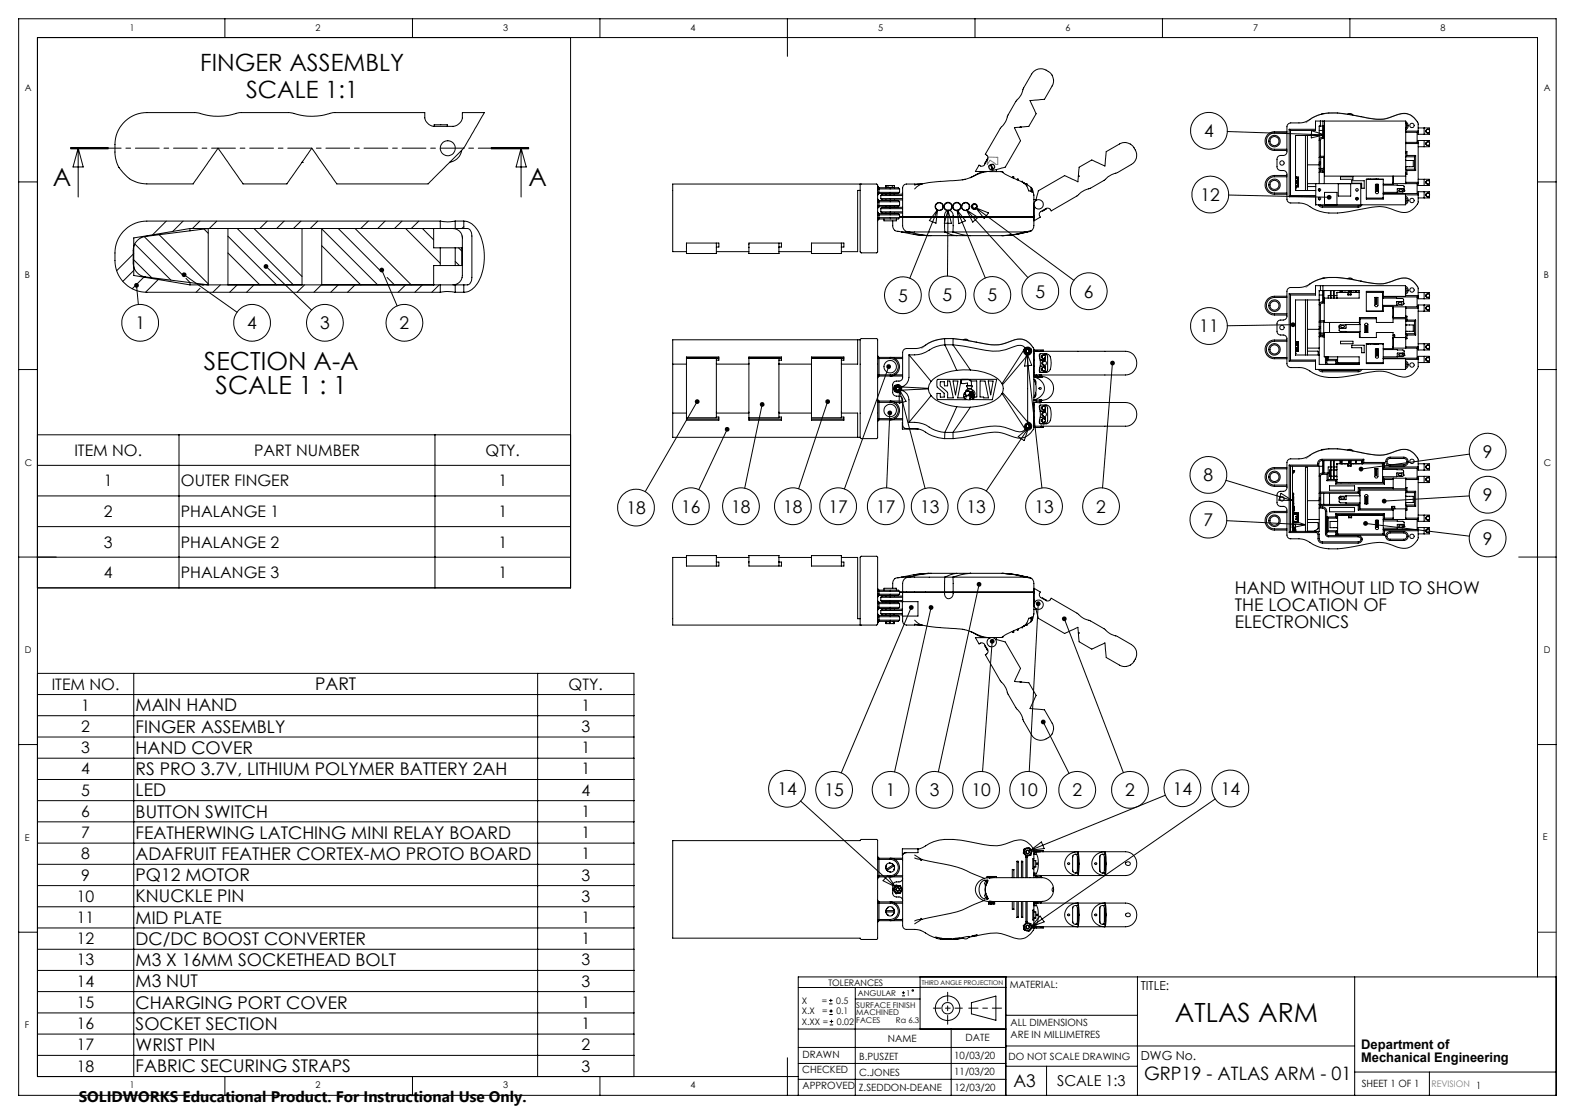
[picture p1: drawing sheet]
<svg xmlns="http://www.w3.org/2000/svg" width="420mm" height="297mm" viewBox="0 0 420 297" stroke-linecap="round" stroke-linejoin="round" font-family="sans-serif">
<defs><g id="words">
<text font-size="7.1" x="313.3" y="272.6">ATLAS ARM</text>
<g font-size="6.7">
<text x="14.1" y="49.5">A</text>
<text x="140.9" y="49.5">A</text>
<text x="54.4" y="98.7">SECTION A-A</text>
<text x="57.5" y="105.2">SCALE 1 : 1</text>
</g>
<g font-size="6.3">
<text x="53.4" y="18.8">FINGER ASSEMBLY</text>
<text x="65.6" y="26.2">SCALE 1:1</text>
</g>
<text font-size="4.9" x="305.1" y="287.8">GRP19 - ATLAS ARM - 01</text>
<g font-size="4.7">
<text x="321.1" y="36.6">4</text>
<text x="320.2" y="53.6">12</text>
<text x="239.5" y="80.4">5</text>
<text x="251.4" y="80.2">5</text>
<text x="263.3" y="80.3">5</text>
<text x="276.1" y="79.3">5</text>
<text x="289" y="79.3">6</text>
<text x="36.1" y="87.8">1</text>
<text x="65.9" y="87.8">4</text>
<text x="85.4" y="87.8">3</text>
<text x="106.6" y="87.8">2</text>
<text x="319.8" y="88.6">11</text>
<text x="395.4" y="122.1">9</text>
<text x="321" y="128.3">8</text>
<text x="167" y="137">18</text>
<text x="181.7" y="136.7">16</text>
<text x="195" y="136.7">18</text>
<text x="208.9" y="136.7">18</text>
<text x="220.9" y="136.7">17</text>
<text x="233.6" y="136.7">17</text>
<text x="245.3" y="136.7">13</text>
<text x="257.7" y="136.7">13</text>
<text x="275.8" y="136.7">13</text>
<text x="292.3" y="136.7">2</text>
<text x="395.4" y="133.6">9</text>
<text x="321" y="140.2">7</text>
<text x="395.4" y="145.2">9</text>
<text x="329.3" y="158.5">HAND WITHOUT LID TO SHOW</text>
<text x="329.3" y="163">THE LOCATION OF</text>
<text x="329.3" y="167.5">ELECTRONICS</text>
<text x="84" y="184">PART</text>
<text x="36.2" y="189.7">MAIN HAND</text>
<text x="36.2" y="195.3">FINGER ASSEMBLY</text>
<text x="36.2" y="201">HAND COVER</text>
<text x="36.2" y="206.6">RS PRO 3.7V, LITHIUM POLYMER BATTERY 2AH</text>
<text x="36.2" y="212.3">LED</text>
<text x="207.3" y="212">14</text>
<text x="219.9" y="212.3">15</text>
<text x="236.2" y="212.3">1</text>
<text x="247.9" y="212.3">3</text>
<text x="259.1" y="212.3">10</text>
<text x="271.6" y="212.3">10</text>
<text x="286" y="212.3">2</text>
<text x="300" y="212.3">2</text>
<text x="312.7" y="211.8">14</text>
<text x="325.5" y="211.9">14</text>
<text x="36.2" y="218">BUTTON SWITCH</text>
<text x="36.2" y="223.6">FEATHERWING LATCHING MINI RELAY BOARD</text>
<text x="36.2" y="229.3">ADAFRUIT FEATHER CORTEX-MO PROTO BOARD</text>
<text x="36.2" y="234.9">PQ12 MOTOR</text>
<text x="36.2" y="240.6">KNUCKLE PIN</text>
<text x="36.2" y="246.2">MID PLATE</text>
<text x="36.2" y="251.9">DC/DC BOOST CONVERTER</text>
<text x="36.2" y="257.6">M3 X 16MM SOCKETHEAD BOLT</text>
<text x="36.2" y="263.2">M3 NUT</text>
<text x="36.2" y="268.9">CHARGING PORT COVER</text>
<text x="36.2" y="274.5">SOCKET SECTION</text>
<text x="36.2" y="280.2">WRIST PIN</text>
<text x="36.2" y="285.9">FABRIC SECURING STRAPS</text>
<text x="270.2" y="289.7">A3</text>
</g>
<g font-size="4.2">
<text x="19.8" y="121.5">ITEM NO.</text>
<text x="67.8" y="121.5">PART NUMBER</text>
<text x="129.5" y="121.5">QTY.</text>
<text x="27.7" y="129.7">1</text>
<text x="48.2" y="129.7">OUTER FINGER</text>
<text x="132.9" y="129.7">1</text>
<text x="27.7" y="137.8">2</text>
<text x="48.2" y="137.8">PHALANGE 1</text>
<text x="132.9" y="137.8">1</text>
<text x="27.7" y="146">3</text>
<text x="48.2" y="146">PHALANGE 2</text>
<text x="132.9" y="146">1</text>
<text x="27.7" y="154.1">4</text>
<text x="48.2" y="154.1">PHALANGE 3</text>
<text x="132.9" y="154.1">1</text>
<text x="13.8" y="183.8">ITEM NO.</text>
<text x="151.6" y="183.8">QTY.</text>
<text x="21.7" y="189.5">1</text>
<text x="155" y="189.5">1</text>
<text x="21.7" y="195.2">2</text>
<text x="155" y="195.2">3</text>
<text x="21.7" y="200.8">3</text>
<text x="155" y="200.8">1</text>
<text x="21.7" y="206.5">4</text>
<text x="155" y="206.5">1</text>
<text x="21.7" y="212.1">5</text>
<text x="155" y="212.1">4</text>
<text x="21.7" y="217.8">6</text>
<text x="155" y="217.8">1</text>
<text x="21.7" y="223.5">7</text>
<text x="155" y="223.4">1</text>
<text x="21.7" y="229.1">8</text>
<text x="155" y="229.1">1</text>
<text x="21.7" y="234.8">9</text>
<text x="155" y="234.8">3</text>
<text x="20.5" y="240.4">10</text>
<text x="155" y="240.4">3</text>
<text x="20.5" y="246.1">11</text>
<text x="20.5" y="251.7">12</text>
<text x="155" y="246.1">1</text>
<text x="155" y="251.7">1</text>
<text x="20.5" y="257.4">13</text>
<text x="155" y="257.4">3</text>
<text x="20.5" y="263.1">14</text>
<text x="155" y="263.1">3</text>
<text x="20.5" y="268.7">15</text>
<text x="155" y="268.7">1</text>
<text x="20.5" y="274.4">16</text>
<text x="155" y="274.4">1</text>
<text x="20.5" y="280">17</text>
<text x="155" y="280">2</text>
<text x="20.5" y="285.7">18</text>
<text x="155" y="285.7">3</text>
</g>
<text font-size="4.1" x="21" y="293.7">SOLIDWORKS Educational Product. For Instructional Use Only.</text>
<text font-size="4" x="281.9" y="289.6">SCALE 1:3</text>
<g font-size="3.5">
<text x="363" y="279.6">Department of</text>
<text x="363" y="283.1">Mechanical Engineering</text>
</g>
<g font-size="3.3">
<text x="304.2" y="264">TITLE:</text>
<text x="304.2" y="282.5">DWG No.</text>
</g>
<g font-size="2.7">
<text x="269.3" y="263.5">MATERIAL:</text>
<text x="269.5" y="273.7">ALL DIMENSIONS</text>
<text x="236.8" y="277.8">NAME</text>
<text x="257.5" y="277.6">DATE</text>
<text x="269.5" y="276.7">ARE IN MILLIMETRES</text>
<text x="213.9" y="286.1">CHECKED</text>
<text x="214" y="282">DRAWN</text>
<text x="229.1" y="286.8">C.JONES</text>
<text x="229.1" y="282.6">B.PUSZET</text>
<text x="254.5" y="282.4">10/03/20</text>
<text x="254.5" y="286.7">11/03/20</text>
<text x="269" y="282.5">DO NOT SCALE DRAWING</text>
<text x="214" y="290.5">APPROVED</text>
<text x="229.1" y="290.9">Z.SEDDON-DEANE</text>
<text x="254.5" y="290.8">12/03/20</text>
<text x="363.1" y="289.8">SHEET 1 OF 1</text>
</g>
<g font-size="2.5">
<text x="34.6" y="8.2">1</text>
<text x="84.2" y="8.2">2</text>
<text x="134.2" y="8.2">3</text>
<text x="184.2" y="8.2">4</text>
<text x="234.2" y="8.2">5</text>
<text x="284.2" y="8.2">6</text>
<text x="334.2" y="8.2">7</text>
<text x="384.2" y="8.2">8</text>
<text x="6.7" y="24.2">A</text>
<text x="411.7" y="24.2">A</text>
<text x="6.7" y="74.2">B</text>
<text x="411.7" y="74.2">B</text>
<text x="6.7" y="124.2">C</text>
<text x="411.7" y="124.2">C</text>
<text x="6.7" y="174.2">D</text>
<text x="411.7" y="174.2">D</text>
<text x="6.7" y="224.2">E</text>
<text x="411.4" y="223.9">E</text>
<text x="6.7" y="274.2">F</text>
<text x="34.6" y="290.2">1</text>
<text x="84.2" y="290.2">2</text>
<text x="134.2" y="290.2">3</text>
<text x="184.2" y="290.2">4</text>
</g>
<g font-size="2.4">
<text x="220.9" y="262.8">TOLERANCES</text>
<text x="213.8" y="267.6">X</text>
<text x="219.2" y="267.6">=</text>
<text x="223" y="267.6">0.5</text>
<text x="213.8" y="273.2">X.XX =</text>
<text x="213.8" y="270.4">X.X</text>
<text x="219.3" y="270.4">=</text>
<text x="223.1" y="270.4">0.1</text>
<text x="223.2" y="273.2">0.02</text>
</g>
<text font-size="2.4" fill="#808080" x="381.7" y="289.8">REVISION 1</text>
<g font-size="2.1">
<text x="228.3" y="268.6">SURFACE FINISH</text>
<text x="228.8" y="265.5">ANGULAR</text>
<text x="241.6" y="265.5">1</text>
<text x="228.3" y="270.7">MACHINED</text>
<text x="228.3" y="272.8">FACES</text>
<text x="238.9" y="272.8">Ra 6.3</text>
</g>
<text font-size="1.7" x="245.8" y="262.5">THIRD ANGLE PROJECTION</text>
</g></defs>
<g fill="none" stroke="#000" stroke-width=".27">
<path d="M5 5h410v287h-410zM60 5v5M110 5v5M152.2 10v146.7h-142.2M160 5v5M210 5v10M260 5v5M310 5v5M360 5v5M18.9 39.7h10zM18.9 39.5h10M18.9 39.3h10"/>
<path d="M20.8 39.5l1.4 5h-2.7zM20.8 39.5v13M62.8 30.3a15.1 15.1 0 0 1-9.3 0l-1.3-.3h-13a8.9 8.9 0 0 0-8.5 10.4v.1a8 8 0 0 0 1.1 4.2l1.9 2.3a6.8 6.8 0 0 0 5.5 2h12.3l6.6-9.5 6.7 9.5h11.7l6.6-9.5 6.7 9.5h24.4l9.4-9.5M62.9 30.3l1.1-.3h13.2l1.1 .2a15.7 15.7 0 0 0 8.7 .3l.8-.2M87.9 30.3l1.1-.3h24.3a2.87 2.87 0 0 0 2.5 3.7M115.8 33.7v-.4h3.5v.4M115.8 33.7h5a2.87 2.87 0 0 0 2.5-3.7h5.9l-5.6 9.5M123.6 39.5h.1M131 39.5h10M131 39.3h10M131 39.7h10M139 39.5v13"/>
<path d="M139 39.5l1.3 5h-2.7zM267 33.9l-4.3 7.2a1.05 1.05 0 0 1 .7 1.4M270.9 27l-2.3 4.1a4.7 4.7 0 0 1-1.5 2.7M271.1 26.7l-.2 .4M271.2 26.6h.1a5.1 5.1 0 0 0 1.5-2.7l2.3-4.1a3.1 3.1 0 0 1 4.6-.6 2.9 2.9 0 0 1 .9 3.7l-2.1 3.6-3.8 .3 1.6 3.5-1.9 3.4-3.9 .3 1.6 3.5-4 7.1-4.3 1.1M272 33.9h.1M327.3 35.1l25.9 .8M343.2 35.5h-3.3a2.17 2.17 0 0 0-2.2 2.1 2.17 2.17 0 0 0 2.2 2.2h3.3M343.2 35.1h-3.3a2.49 2.49 0 0 0-2.5 2.5 2.49 2.49 0 0 0 2.5 2.5h3.3M343.8 34.5h7M343.8 34.5v18M343.8 34.5l.3 .3"/>
<path d="M344.1 34.8h6.7v-2.5h24.1v16.7M344.1 34.8v17.3M348.1 36.1v14.7M348.7 36.1v14.7M349.7 34.9l3.5 1-3.5 .9zM351.8 33.6h1.4M351.8 33.6v15.4M351.8 36.1h-6.3v14.7h5.4M351.8 34.8h.8M351.8 33.6v.1M352.1 32.3v1.3M352.8 32.3v1.3"/>
<path d="M352.8 33.6v3M352.9 33.6v3M353.1 33.6v3M353.1 30.3l-.7 .1M353.1 36.9l-.7 .1-.3 .4v4.3M353.1 36.6a.99 .99 0 0 0-1.3 .6v.2M353.2 32.3v14.7h21.7M353.2 35.6v6.5M359.4 30.4a1.01 1.01 0 0 1 1.4 .3M362.8 31.1h.1M374.9 32.5a1.17 1.17 0 0 1 .6 1 1.17 1.17 0 0 1-.6 1.1M374.9 32.8a.87 .87 0 0 1 0 1.4"/>
<path d="M374.9 35h3.3M374.9 35.3h3.3M374.9 38.3h3.3M374.9 38h3.3M377.9 35.3v2.7M378.2 34.1h2.9v.6M379.8 34.1v1.7M379.8 37.5v1.6M380.4 34.6l-.2 .3 .2 .4M380.4 38l-.2 .2 .2 .4M380.8 34.5a.49 .49 0 0 0-.5 .5 .49 .49 0 0 0 .5 .5M380.8 37.8h-.1a.52 .52 0 0 0-.4 .5 .52 .52 0 0 0 .5 .5"/>
<path d="M381.1 35.2v.6h-2.9v-2.8a4.3 4.3 0 0 0-6.2-2.2 10.2 10.2 0 0 1-7.4 .7 37.7 37.7 0 0 0-11.2-1.3 16.7 16.7 0 0 0-5.5 2.4l-1.1 .2h-2.6a1.09 1.09 0 0 0-1 1v6.7a.96 .96 0 0 1-1 .9h-.7a.97 .97 0 0 0-1 1.1v1.9a1.02 1.02 0 0 0 1 1.1h.7a.96 .96 0 0 1 1 1v6.6a1.02 1.02 0 0 0 1 1h2.2a5.9 5.9 0 0 1 3.8 1.5 13.4 13.4 0 0 0 9.4 .8 40.4 40.4 0 0 1 9.2-1.3l2.5 .7a4.9 4.9 0 0 0 5.4 0l1.5-1.8v-2.9h2.9v.6M381.1 38v-.5h-2.9v12h2.9v-.6M381.1 38.6v.5h-2.9M5 48.5h5M44.3 58.9l-3.6 3.7M48.8 58.9l-2.7 2.8M53.3 58.9l-2 2M57.8 58.9l-2 2M71.3 58.9l-2 2M75.8 58.9l-2 2M80.3 58.9l-2.1 2M80.5 43.3h.1"/>
<path d="M84.7 58.9l-2 2M98.2 58.9l-2 2M102.7 58.9l-2 2M107.2 58.9l-2 2M111.7 58.9l-2 2M117.4 58.9h.1a9 9 0 0 0 3.9 0M117.4 58.9h-78.2a8.5 8.5 0 0 0-8.5 8.5 9.2 9.2 0 0 0 3.3 8.8l1.4 .8 1.4 .6 2.4 .3h78.2M117.4 58.9v2M121.4 58.9v2M121.4 58.9h2.3M123.1 40.1a3.8 3.8 0 0 1-3.2 3.1M123.7 58.9a5.5 5.5 0 0 1 4.5 4.1 14.3 14.3 0 0 1-1.6 13.5l-1.6 1.2-1.3 .2"/>
<path d="M123.7 58.9v2M229.4 49.1h4.4l.2 .2v17.9l-.2 .2h-4.1l-.3-.3v-16.3M229.4 49.1h-50v18h3.7M229.4 50.8h-.7v16.3h-4.3M229.4 49.1v1.7M234 50.3l5.9 .1M234 53.7l5.9 .1M234 57.2l5.9 .1M234 49.6l.4 .5M234 53l.4 .4M234 56.5l.4 .5M234.4 51.6l-.4 .5"/>
<path d="M234.4 55.1l-.4 .5M234.4 58.4l-.4 .4M234.4 50.1h5.1l.4 .3M234.4 53.4h5.1l.4 .4M234.4 57h5.1l.4 .3M234.4 50.1v1.5M234.4 53.4v1.7M234.4 57v1.4M234.9 52.1h5.8M234.9 52.9h5.8M234.9 52.9a2.14 2.14 0 0 0 2 .4h3.8M234.9 55.6h5.8"/>
<path d="M234.9 56.5h5.8M234.9 56.5a2.31 2.31 0 0 0 2 .3h3.8M234.9 52.1v.8M234.9 55.6v.9M235.7 58.4v.5h3.3v-.5M236.3 49.5h.5M236.3 49.5h.1M236.3 49.5v.6M236.3 51.6v.2M236.3 53.3v.1M236.3 55.1v.2M236.3 56.8v.2"/>
<path d="M236.8 49.5v.4h1.1v-.4M236.8 49.5h1.1M237.9 49.5h.6M238.1 58.9a2.62 2.62 0 0 0 .5 2.5l1.8 .4M238.5 49.5v.6M238.5 51.6v.2M238.5 53.3v.1M238.5 55.1v.2M238.5 56.8v.2M239.9 51.3l-5.9 .1M239.9 54.8l-5.9 .1M239.9 58l-5.9 .1"/>
<path d="M239.9 51.3l-.4 .3h-5.1M239.9 54.8l-.4 .3h-5.1M239.9 58l-.4 .4h-5.1M239.9 57.9h14.3M239.9 50.4v.9M239.9 53.8v1M239.9 57.3v.7M240.7 51.5l-.1 .3M240.7 51.8h-3.8a2.14 2.14 0 0 0-2 .3M240.7 55.3h-3.8a2.14 2.14 0 0 0-2 .3M245.5 49.1h-3.8a1.23 1.23 0 0 0-1 1.7v9.4a1.69 1.69 0 0 0 1.7 1.6M245.5 49.1l-1.6 .3"/>
<path d="M245.5 49.1h.2M245.7 49.1h.1M245.7 49.1l-1.8 1.3M250 55.9l-7.4 18.3M250 55.9l-.4 3.6-1.8-.7zM250.8 56l-.3 .1M251.5 54.9v.2M252.6 56.2l-.7 .9 .1 4.7M252.8 56l-.1 17.6M252.8 56l.9 3.5h-1.9zM253 56.1h-.2M253.2 56.1a1.34 1.34 0 0 1 1 1.3l-.1 4.4"/>
<path d="M253.2 56.1a1.13 1.13 0 0 0 .5-1.7 1.13 1.13 0 0 0-1.8 .1 1.13 1.13 0 0 0 .7 1.7M253.2 56.1l-.6 .1M253.8 54.9v.2M254.2 57.9h21.3M255.2 56l7.5 18.1M255.2 56l2.3 2.9-1.8 .7zM255.8 55.8l-.3 .2M256.2 54.9v.2M257.1 54.2h-.1M257.4 47.8l-7.8 .7-4 .6M257.7 56l16.4 18M257.7 56l3.1 2-1.4 1.2z"/>
<path d="M258.1 55.8l-.1 .1M258.5 55l-.1 .3M260.2 55.4l26.2 19.4M260.2 55.4l3.4 1.4-1.1 1.5zM260.6 46.4l-1.9 1M262.4 45.8l-1.7 .6M263.1 42.6l-.5 .9 .1 .1M263.1 42.6l.1 .1M263.2 45.8l-1.3 .2-3.2 1.4-2.1 .5M263.2 45.7v.1M263.4 42.5l-.3 .1M263.4 42.5l-.9 1.4a.89 .89 0 0 1-1.4 .1l-1 1.7h3.7"/>
<path d="M263.8 45.7h.1M263.8 45.8h1.9M264.1 44l-.4 .2v.6l.4 .4 .5-.1M264.1 44l.5 1.1M264.3 43.9l.5-.1 .5 .5-.1 .4-.4 .3M264.3 43.9l-.2 .1M264.3 43.9l.5 1.1M264.5 43.8l-.6 .3M264.8 45l-.2 .1M265 44.9l-.6 .3M265.7 45.8h1.2M265.7 45.2v.6"/>
<path d="M266.9 45.8h.1M266.9 45.8l.4 .1M267.3 45.9l.8 .6 4.9 2.3M267.3 45.9h.1M269.9 47.4l.4-.3v.4M271.2 47.9l.2-.2 .1 .3M272.4 48.4h.3v.2M272.4 48.4h.1M272.7 48.6h.1M273 48.8l.1 .1M273.1 48.8l.6 .3M273.1 48.9a3.2 3.2 0 0 1 1.3 2l.8 .4-.1-1.2"/>
<path d="M273.6 49h.2l.1 .2M273.7 49.1l1.2 .8M273.7 49.1v.4M274.9 49.9v1.1M274.9 49.9l.2 .2M275.1 50.1l.6 1.8v8.3a1.36 1.36 0 0 1-.8 1.3l-1.5 .3M275.5 57.9h.2M275.7 53.2h.6M275.7 55.7h.1M275.7 55.2v3.7l1.7-1a.99 .99 0 0 1 .1-1.5l1.5-.8M275.7 55.2h.1M275.8 55l-.1 .2"/>
<path d="M279 55.6v.1l-.9 .6-.1-.1M287.5 52l-7.2 4.2a1.02 1.02 0 0 0-1.3-.6M287.5 47h.1M294.8 47.8l-4.5 2.6a4.9 4.9 0 0 0-2.6 1.4l-.1 .1M294.9 47.7a5.3 5.3 0 0 1 2.5-1.5l4.3-2.4a3.1 3.1 0 0 0 .7-4.4 2.88 2.88 0 0 0-3.8-1l-3.6 2-.4 3.9-3.5-1.7-3.3 2-.4 3.9-3.5-1.7-7 4.1-.7 2.6M327.6 52l26.8 .6M343.2 46.8h-3.3a2.5 2.5 0 0 0-2.5 2.5 2.5 2.5 0 0 0 2.5 2.5h3.3M343.2 47.1h-3.3a2.17 2.17 0 0 0-2.2 2.2 2.17 2.17 0 0 0 2.2 2.2h3.3M343.8 52.5h7M344.1 52.1l-.3 .4M345.5 47.6h.1M345.5 49.5h.1"/>
<path d="M345.5 47.2h.1M345.5 49.8h.1M345.5 50.3h.1M345.5 47.6h.5v1.9h-.5M345.5 47.2h.8v2.6h-.8M345.6 48.1h.2M345.6 48.9h.2M345.6 48.1l.1 .1M345.6 48.3h.2M345.6 48.1v.2M345.6 48.8v.1M345.6 48.8l.1 .1"/>
<path d="M345.6 48.8h.2M345.7 48.9h.1M345.7 48.2l.1 .1M345.7 48.2l-.1 .1M345.7 48.9h-.1M345.8 48.1l-.1 .1M345.8 48.1v.2M345.8 48.8v.1M345.8 48.8h-.1M345.8 47.2v.4M345.8 49.5v.3M346 49v.4"/>
<path d="M346 48.9h.3M346 48.2h.3M346 47.7v.3M348.7 49h14.2v5.6M348.7 44h3.1M348.7 49.7h2.2M350.9 49v5.6M351.6 54.6l.8 .6h10l.8-.6M351.6 50.8h.2M351.8 50.3v.6M351.8 52.6v.7M351.8 43.7h.4"/>
<path d="M351.8 43.2h.4M352 54.6l.6 .3h9.7l.5-.3M352.1 45.6l1 .1M352.1 45.6l-.3 .3 1.3 .2M352.1 45.3v.3M352.1 45.3h1M352.1 41.7h1M352.1 41.7l-.3 .3h1.3M352.2 42v2.9M353 42v2.9M353.1 44.9h-1.3l.3 .4M353.2 54.6v-3.3h3.3v3.3"/>
<path d="M353.2 44.8l-.1 4.2M356.9 49v3.3h3.3v-3.3M357.5 47.1h3.3v.7h-3.3zM360.5 48.2h3.3v2h-.7v-1.3h-2.6zM361.6 52.8h.6M361.6 53.2h.5M361.7 53.3h.3M364.3 47.8l4.6 .1M364.3 47.8h4.6v5.3h-4.6zM364.3 52.8h4.6M364.7 47.8h.1M364.8 47.8h.1"/>
<path d="M365.5 47.8h.1M365.7 47.8h.1M366.1 47.8h.1M366.3 47.8h.1M366.5 47.8h.1M366.7 47.8h.1M366.8 49.1h.8v2.1a.41 .41 0 0 1-.4 .4 .41 .41 0 0 1-.4-.4zM367.1 47.8h.1M367.1 50.8h.1M367.1 50.7h.1M367.1 50.3h.1M367.1 50.2h.1"/>
<path d="M367.1 50h.1M367.1 49.8h.1M367.1 49.7h.1M367.1 49.5h.1M367.1 49.3h.1M367.1 50.5h.1M367.1 49.1v1.9h.2l-.1-1.9M367.2 50.8h.1M367.2 49.3h.1M367.2 49.5h.1M367.2 49.7h.1M367.2 49.8h.1"/>
<path d="M367.2 50h.1M367.2 50.2h.1M367.2 50.3h.1M367.2 50.7h.1M367.2 50.5h.1M367.5 47.8h.1M367.7 47.8h.1M368.9 49.4l5.3 .1 .2 .2v.9M368.9 52.7l-.1 .1M368.9 51.3h3.7M368.9 51.7h5.9v2.9h-24v-2.5h-6.7M371.5 47v2.1h-2.6"/>
<path d="M371.5 49h6.7M371.5 48.6h.1M371.5 47v2M373.1 50.6l.2-.1a.36 .36 0 0 1 .5-.1 .36 .36 0 0 1 .1 .5l-.2 .1a.4 .4 0 0 1-.4 0 .4 .4 0 0 1-.2-.4zM374.4 50.9h.1M374.4 50.6l-.3-.3h-1.4l-.1 1M374.4 50.9l-.2 .3-1.6 .1M374.4 50.6v.3M374.8 52.3a1.15 1.15 0 0 1 .7 1.1 1.15 1.15 0 0 1-.7 1.1M374.8 52.7a.87 .87 0 0 1 0 1.4M374.8 52h3.4M374.9 42.6l.1 .2h1.9v1.6h-1.9l-.1 .2"/>
<path d="M374.9 48.6h3.3M374.9 46.5h.3M374.9 40.5h.3M374.9 46.1l.3 .4M375.2 45.5h2.3M375.2 41.4h2.3M375.2 40.5v.9M375.2 45.5v1M375.2 41.4l-.3 .4h2.3M375.2 40.5l-.3 .3M377.2 45.1h-2.3l.3 .4M377.2 45.1l.3 .4"/>
<path d="M377.2 41.8v3.3M377.5 41.4v4.1M377.5 41.4l-.3 .4M377.9 49v2.6M378.2 47.8h2.9v.5M378.2 51.6h-9.3l.1 .1M379.8 47.8v1.7M379.8 51.1v1.7M380.4 48.3l-.2 .2 .2 .4M380.4 51.6l-.2 .3 .2 .4M380.8 48.1h-.1a.5 .5 0 0 0-.4 .5 .5 .5 0 0 0 .5 .5M380.8 51.5a.49 .49 0 0 0-.5 .5 .49 .49 0 0 0 .5 .5"/>
<path d="M381.1 52.2v.6h-2.9M410 48.5h5M35.5 69.1l5 4.9M35.7 67.6l-4.6 4.6M35.7 72.1l-3 2.9M35.9 76.3l-.7 .7M35.9 65l9.7 9.7M36.4 76.1l.5 5.1M36.9 63.9l.9-.6 1-.3 16.7-2.1v15l-16.7-2.1a3.8 3.8 0 0 1-3.3-3.7l.1-3.9 .5-1.5zM38.3 73.9l-2.1 2.2M38.5 63.1l10.4 10.4M42.2 74.5l-3.4 3.4"/>
<path d="M42.4 62.6l13.1 13.1M49.1 73.3l14.1 10M49.6 74.2l1.1 1.1v.6M50.7 60.9l-15 2.5v10l15 2.5M50.7 60.9v.7M50.7 60.9h66.7M50.7 75.9h66.7M53.3 76.9l-1 1M54.3 75.9l-.2 .2M54.4 61.1l1.1 1.1M58.8 75.9l-2 2M60.8 67.4l8.5 8.5"/>
<path d="M60.8 63l13 12.9M60.8 60.9v15M63.3 75.9l-2.1 2M63.3 60.9l14.9 15M67.7 75.9l-1.9 2M67.7 60.9l12.8 12.8M70.9 71l12.2 11.7M80.5 60.9v15M81.2 75.9l-2 2M85.7 75.9l-2 2M85.8 65.5l10.4 10.4M85.8 61l14.9 14.9"/>
<path d="M85.8 60.9v15M90.2 75.9l-2 2M90.2 60.9l11.2 11.3M94.7 75.9l-2 2M94.7 60.9l15 15M101.8 72l4.1 9.6M103.2 74l2 1.9M108.2 75.9l-2 2M108.2 60.9l9.2 9.3M112.6 75.9l-2 2M112.6 60.9l3 3.1M115.8 60.9l-.2 .1v5.1h1.8"/>
<path d="M117.1 75.9l-2 2M117.4 70.8h4M117.4 66.1h4M117.4 77.9a9.4 9.4 0 0 1 4 0M117.4 75.9h4M117.4 60.9h4M117.4 70.8h-1.8v5.1h.2M117.4 66.1v4.7M117.4 75.9v2M120.8 60.9a2.53 2.53 0 0 1 2.5 2.5v10a2.52 2.52 0 0 1-2.5 2.5M121.4 69.7l1.1 1.1M121.4 60.9h3.3a1.78 1.78 0 0 1 1.1 2v11a1.91 1.91 0 0 1-1.1 2h-3.3"/>
<path d="M121.4 77.9h2.3M121.4 66.1h1.8v4.7h-1.8M121.4 66.1v4.7M121.4 75.9v2M121.6 75.9l-.2 .3M122.3 66.1l.9 .9M123.7 60.4l-.5 .5M123.7 75.9v2M183.1 64.8h8.6v1.1h-.7v1.7h-7.9zM191 64.8v1.1M191 67.1h8.7M199.7 64.8h8.7v1.1h-.7v1.7h-8z"/>
<path d="M207.7 64.8v1.1M207.7 67.1h8.7M216.4 64.8h8.6v1.1h-.6v1.7h-8zM224.4 64.8v1.1M240.4 61.8l3.2 .7 3.9 .3M240.4 61.8h2M242.4 61.8h9.6M242.4 61.8l2.6 .7 3.3 .3M243.6 62.5l3.4 .3M246.7 62.8h.8M247.5 62.8h.8M247.5 62.8h.1"/>
<path d="M248.3 62.8h6.8M252 61.8l1.4 .7 1.7 .3M252 61.8h2.1M254.1 61.8h19.3M254.1 61.8l2.1 .7 2.6 .3M255.1 62.8h3.7M258.8 62.8h8.4M267.2 62.8h.1M273.4 61.8l-2.7 .7-3.5 .3M273.4 61.8h.6M274 61.8l-2.9 .7-3.8 .3M274 61.8a25.1 25.1 0 0 1-6.7 1"/>
<path d="M275.1 61.5l-1.1 .3M343.2 79.3h-3.3a2.17 2.17 0 0 0-2.2 2.2 2.17 2.17 0 0 0 2.2 2.1h3.3M343.2 79h-3.3a2.5 2.5 0 0 0-2.5 2.5 2.5 2.5 0 0 0 2.5 2.5h3.3M343.8 78.3v18M343.8 78.3h7M343.8 78.3l.3 .4M344.1 78.7h6.7v-2.5h24v2.8h-5.9M344.1 78.7v17.3M348.1 80v14.6M348.7 80v14.6M351.8 77.5v19.7h10.6M351.8 80h-6.3v14.6h6.3"/>
<path d="M351.8 77.5h10.6v2h-9.3v6.5h9.4M351.8 78.7h.8M351.8 77.5v.1M352.1 76.2v1.3M352.8 76.2v1.3M352.8 77.5v3M352.9 77.5v3M353.1 77.5v3M353.1 74.1l-.7 .2M354.8 77.5v2M354.8 78.8h-.6v.7M355 77.5v2"/>
<path d="M355 78.8h.6M355.6 77.5v2M355.8 77.5v2M355.8 78.8h.7M356.5 79.4v.1M356.6 78l-.1 .1M357.4 77.5v.5M357.6 77.5v.5M357.7 77.5v.5M357.8 77.5v.5M357.9 77.5v.4M357.9 77.9v.1"/>
<path d="M358.1 77.9v.1M358.6 77.9v.1M358.7 77.9v.1M358.9 77.9v.1M359.1 77.9h.6M359.1 77.9v.1M359.4 74.3a1.01 1.01 0 0 1 1.4 .2M359.4 78h-2.9v1.5M359.5 78.6l.1-.2h.6v.2M359.6 77.5v.5M359.7 77.9v.1M359.7 77.5v.4"/>
<path d="M359.9 77.5v.4M360.1 77.5v.4M360.2 77.5l-.1 .4h-.4M360.3 77.5v1.1h-.9v-.6M360.4 77.9v.1M360.8 77.9v.1M361 77.9v.1M361.4 77.9v.1M361.5 77.5v.5M361.7 77.9h.5M361.7 77.5v.5M362.2 77.9l.2 .1h-3"/>
<path d="M362.2 77.9v.1M362.8 75h.1M362.9 75h.1M364.3 78h4.6M366.6 79.3h.9v2.1a.42 .42 0 0 1-.5 .4 .42 .42 0 0 1-.4-.4zM366.9 79.3v1.8h.2v-1.8M367 80v.1M367 79.6v.2M367 79.3v.1M367.1 79.3v.1M367.1 79.6v.2M367.1 80v.1"/>
<path d="M368.6 78l.1 4.9h-4.4M368.7 79.5l5.3 .1 .3 .3v.8M368.9 79.5v-1.8h-4.6v5.3h4.6v-1.6M369 79l-.1 .2h9.3M374.8 76.3a1.15 1.15 0 0 1 .7 1.1 1.15 1.15 0 0 1-.7 1.1M374.8 76.7a.87 .87 0 0 1 0 1.4M374.8 78.8h3.4M377.9 79.2v2.6M378.2 78h2.9v.5M379.8 78v1.7M380.4 78.5l-.2 .2 .2 .4M380.8 78.3h-.1a.5 .5 0 0 0-.4 .5 .5 .5 0 0 0 .5 .5"/>
<path d="M381.1 79.1v.6h-2.9v-2.8a4.3 4.3 0 0 0-6.2-2.3 9.8 9.8 0 0 1-7.4 .7 37.7 37.7 0 0 0-11.2-1.2 19.1 19.1 0 0 0-5.5 2.3l-1.5 .3h-2.2a1.02 1.02 0 0 0-1 .9v6.7a1.02 1.02 0 0 1-1 1h-.7a.96 .96 0 0 0-1 1v2a.96 .96 0 0 0 1 1h.7a.96 .96 0 0 1 1 1v6.7a1.09 1.09 0 0 0 1 1h2.2a5.6 5.6 0 0 1 3.8 1.5 13.4 13.4 0 0 0 9.4 .8 40.4 40.4 0 0 1 9.2-1.3l2.5 .7a5 5 0 0 0 5 .3 3.9 3.9 0 0 0 1.9-2.2v-2.8h2.9v.5M5 98.5h5M179.4 97.1v13M179.4 97.1h3.7M183.1 95.5v1.5M183.1 97v14.3M183.1 95.5h.1M183.1 95.5h7.9M191 95.5v1.5M191 97v14.4l-7.9-.1M191 95.5h.1M191 97.1h8.7"/>
<path d="M191.7 95.5h-8.6v-.3h8.6v.8h-.7M199.7 95.5v1.5M199.7 97v14.3M199.7 95.5h.1M199.7 95.5v-.3h8.7v.8h-.7M199.7 95.5h8M199.7 95.5h8.7M207.7 95.5v1.5M207.7 97v14.4l-8-.1M207.7 95.5h.1M207.7 97.1h8.7M216.4 95.5v1.5"/>
<path d="M216.4 97v14.3M216.4 95.5h.1M216.4 95.5v-.3h8.6v.8h-.6M216.4 95.5h8M216.4 95.5h8.6M224.4 95.5v1.5M224.4 97v14.4l-8-.1M224.4 95.5h.1M228.7 90.6v6.5h-4.3M229.4 90.6v26M229.4 90.6l.3-.3h4.1l.2 .2v26.2l-.2 .2h-4.1l-.3-.3M229.4 90.6h-50v6.5"/>
<path d="M234 95.5l3.4 .1a2.17 2.17 0 0 1 2.1 2.2 2.17 2.17 0 0 1-2.1 2.1l-3.4 .1M234 94.8l.4 .5M234.4 95.3v5M234.4 95.3h6.3M237 97.8l-11.8 32.5M237.4 95.3a2.49 2.49 0 0 1 2.5 2.5 2.49 2.49 0 0 1-2.5 2.5M238.6 95.6h2.1M238.6 99.9h2.1M242.4 94.6l5.9 7.1M242.4 94.6v6a2.71 2.71 0 0 1-2 2.6M251.9 90.3a12 12 0 0 0-6.1 2.3l-1.5 .3h-2.6a1.09 1.09 0 0 0-1 1v6.7a.96 .96 0 0 1-1 1h-.7a.97 .97 0 0 0-.9 1v2a1.02 1.02 0 0 0 .9 1h.7a.96 .96 0 0 1 1 1v6.7a1.02 1.02 0 0 0 1 1h2.2a5.9 5.9 0 0 1 3.8 1.5 11 11 0 0 0 4.2 1.1M251.9 90.3l.1 1.6"/>
<path d="M251.9 90.3h2.3M252 91.9a9.7 9.7 0 0 0-5.2 2 8.1 8.1 0 0 1-4.4 .7M252 91.9l3.1 6.8M252 91.9h2.1M254.1 91.9l4.7 6.7M254.1 91.9l5.3 .8a25.8 25.8 0 0 0 7 .9l2.8-.8a4.5 4.5 0 0 1 3.5-.6l.7 .5M254.2 90.3l-.1 1.6M254.2 90.3l5.4 .8a17.6 17.6 0 0 0 7.5 .7l.9-.3a8.7 8.7 0 0 1 4.5-1.1 4.9 4.9 0 0 1 3.2 2.6v21M255.1 98.7a11.1 11.1 0 0 0-6.8 3M256.9 90.6l.9-.2 .5 .4M258.8 98.6l-3.7 .1M258.8 98.6a11.6 11.6 0 0 1 7.9 3l.5 .7"/>
<path d="M260.3 91.2h.2M273.4 92.7l-6.2 9.6M273.4 92.7a1.09 1.09 0 0 0-.4 1.2 1.09 1.09 0 0 0 1 .8M273.4 92.7a1.09 1.09 0 0 1 1.7 .6 1.09 1.09 0 0 1-1.1 1.4M273.8 94l4 36.1M273.8 94l1.3 3.4-1.9 .2zM273.8 93.2h.5l.2 .4-.2 .4h-.5l-.3-.4zM274 94.7l-6.7 7.8M274 94.7v17.8M275.7 93.3h2.5v.3h-2.5M275.7 96h.1M275.7 97.6h.1"/>
<path d="M275.7 94.3h.1M275.7 99.3h.1M275.7 100h.1M275.7 93.7h.1M275.7 100h1.9M275.7 93.7h1.8M275.7 93.7v6.3M276.3 93.6v.1M276.3 100v.3M277.2 99.9v.7M277.2 94.4l1.8-.1a1.65 1.65 0 0 1 1.3 2.1 2.58 2.58 0 0 1-1.1 2.9h-1.8l-.3-.5a8.1 8.1 0 0 0 0-4.2zM277.3 94.4v1.2"/>
<path d="M277.3 98.1v1.2M277.4 96h1.3M277.4 99.3h.1M277.4 99.9v.7M277.4 97.6h1.3v.5M277.6 93.6l22.5 .1a3.2 3.2 0 0 1 3 3.1 3.2 3.2 0 0 1-3 3.2h-22.5M277.6 96h.1M277.6 99.3h.1M277.6 100v.3M277.7 99.3h.1M277.9 94.8l-.2 .2 .2 .4M277.9 98.1l-.2 .2 .2 .4"/>
<path d="M278.1 96.4a.42 .42 0 0 0-.3 .4 .42 .42 0 0 0 .3 .4M278.3 94.6a.49 .49 0 0 0-.5 .5 .49 .49 0 0 0 .5 .5M278.3 97.9a.51 .51 0 0 0-.5 .5 .51 .51 0 0 0 .5 .6M278.4 99.3h-.1M278.6 96.2a.58 .58 0 0 0-.6 .6 .58 .58 0 0 0 .6 .6M278.7 94.4l.5 .2 .2 .4v3.5a.91 .91 0 0 1-1.1 .8M278.7 95.4v.6h-1.3M278.7 94.3v.5M278.7 98.7v.6h-1.3M296.7 96.8l-2.7 33.3M343.2 91h-3.3a2.17 2.17 0 0 0-2.2 2.1 2.17 2.17 0 0 0 2.2 2.2h3.3M343.2 90.7h-3.3a2.49 2.49 0 0 0-2.5 2.4 2.49 2.49 0 0 0 2.5 2.5h3.3"/>
<path d="M343.8 96.3h7M344.1 96l-.3 .3M344.8 86.6l-17.5 .3M345.5 91.4h.1M345.5 93.4h.1M345.5 91.1h.1M345.5 93.7h.1M345.5 94.2h.1M345.5 91.1h.8v2.6h-.8M345.5 91.4h.5v2h-.5M345.6 92h.2M345.6 92v.1"/>
<path d="M345.6 92.6v.2M345.6 92h.1M345.6 92.1h.2M345.6 92.8h.2M345.6 92.6h.2M345.7 92l-.1 .1M345.7 92.1h.1M345.7 92.8h.1M345.8 92v.1M345.8 92.6v.2M345.8 92h-.1M345.8 92.6l-.1 .1"/>
<path d="M345.8 91.1v.3M345.8 93.4v.3M346 91.6v.3M346 92.9v.3M346 92.1h.3M346 92.7h.3M348.7 93.6h2.7l.1 1M348.7 87.8h3.1M348.7 92.8h3.1M351.6 98.5l.4 .4 .6 .2h9.6l.6-.1 .4-.5M351.8 87.5h.4M351.8 87.1h.4"/>
<path d="M352 98.5l.5 .3h9.8l.5-.3M352.1 89.5l1 .1M352.1 89.5l-.3 .3 1.3 .2M352.1 89.1v.4M352.1 89.1h1M352.1 85.5h1M352.1 85.5l-.3 .4h1.3M352.2 85.9v2.9M353 85.9v2.9M353.1 80.8h-.7l-.3 .5v4.2M353.1 80.5a.99 .99 0 0 0-1.3 .6v.2M353.1 88.8h-1.3l.3 .3"/>
<path d="M353.4 95.1v1.5l.3 .6M353.8 95.1v1.6l.5 .4M353.9 95.1v1.1M353.9 96.2h2.3M354.2 95.8h2.3M354.2 95.8l-.3 .4M354.2 95.1v.7M354.5 86v2.6M356.2 96.2v.8M356.2 97h6.2M356.5 95.8v.9M356.5 95.8l-.3 .4"/>
<path d="M356.5 96.7l-.3 .3M356.5 96.7h5.9M356.7 95.1l.1 1.6M357.1 88v.1M357.1 86.9h.1M357.1 88.1l.3 .3h5.3M357.1 87.2v.8M357.1 86.9v.3M357.5 91h3.3v.6h-3.3zM357.6 86.9l.2-.1a.4 .4 0 0 1 .5 0 .4 .4 0 0 1 .2 .4l-.3 .1a.39 .39 0 0 1-.4 0 .39 .39 0 0 1-.2-.4zM359 86.6h-1.6l-.3 .4M360.5 92h3.3v2h-.7v-1.3h-2.6z"/>
<path d="M362.2 97.1l.2 .1M362.5 88.4v1.6h4.5v-1.4h4.5v4.4h-2.6M362.5 88.6h-9.4v6.5h9.3v2.1M362.7 86.5h-3.7l-.2 1.1h-1.3l-.3-.1-.1-.3M364.1 86.2h.4l.3 .2v2.2h-.9v-2zM364.3 88.6v-1.8h.2v1.8M364.3 87h.1M364.3 88.5h.1M364.3 88.3h.1M364.3 88.2h.1M364.3 88h.1M364.3 87.8h.1"/>
<path d="M364.3 87.6h.1M364.3 87.5h.1M364.3 87.3h.1M364.3 87.1h.1M364.3 86.8v1.8M364.3 91.7l4.6 .1M364.3 91.6h4.6v5.3h-4.6zM364.3 96.7h4.6M364.4 88.5h.1M364.4 86.8v1.8M364.4 87h.1M364.4 87.1h.1"/>
<path d="M364.4 87.3h.1M364.4 87.5h.1M364.4 87.6h.1M364.4 87.8h.1M364.4 88h.1M364.4 88.2h.1M364.4 88.3h.1M364.7 91.6v.1M364.8 91.6v.1M365.5 91.6v.1M365.7 91.6v.1M366.1 91.6v.1"/>
<path d="M366.3 91.6v.1M366.5 91.6v.1M366.7 91.6v.1M366.8 93h.8v2.1a.41 .41 0 0 1-.4 .4 .41 .41 0 0 1-.4-.4zM367 80.3v.2M367 80.6v.2M367 81v.1M367 85l-4.3 .1 .1 4.9M367.1 91.6h.1M367.1 91.6v.1M367.1 80.3v.2M367.1 80.6v.2"/>
<path d="M367.1 81v.1M367.1 94.7h.1M367.1 94.5h.1M367.1 94.4h.1M367.1 94.2h.1M367.1 94h.1M367.1 93.9h.1M367.1 93.7h.1M367.1 93.5h.1M367.1 93.3h.1M367.1 93.2h.1M367.1 93v1.9h.2l-.1-1.9"/>
<path d="M367.2 94.7h.1M367.2 93.2h.1M367.2 93.3h.1M367.2 93.5h.1M367.2 93.7h.1M367.2 93.9h.1M367.2 94h.1M367.2 94.2h.1M367.2 94.4h.1M367.2 94.5h.1M367.5 91.6v.1M367.7 91.6v.1"/>
<path d="M368.7 81.4h3.8M368.9 93.2l5.3 .1 .2 .3M368.9 96.6l-.1 .1M368.9 95.6h5.9v2.9h-24v-2.5h-6.7M368.9 81.7h2.6v4.3h-4.5v-1.3h-4.5v1.8M368.9 95.1h3.7M371.5 89.3h.4v.7M371.5 85l3.4 .1M371.5 90h3.4l.3 .3M371.5 92.8h6.7M371.5 90.3h.1M371.5 92.5h.1"/>
<path d="M371.5 82.2h.1M371.5 84.3h.1M371.5 81.8h6.7M371.5 81.8v2.9M371.5 90v2.8M371.9 89.3l-.1 .2h-.3M372.9 80.8l.3-.2a.34 .34 0 0 1 .5 0 .34 .34 0 0 1-.1 .5 .46 .46 0 0 1-.7-.3zM373.1 94.4l.2-.1a.38 .38 0 0 1 .5 0 .38 .38 0 0 1 .1 .5l-.2 .1a.4 .4 0 0 1-.4 0 .4 .4 0 0 1-.2-.5zM374.3 81v.1M374.3 80.7l-.4-.3h-1.4v1M374.3 81l-.4 .3-1.4 .1M374.3 81h.1"/>
<path d="M374.3 80.7v.3M374.4 93.6h.1M374.4 94.7v.1M374.4 94.5l-.3-.4h-1.4l-.1 1M374.4 94.7l-.2 .4h-1.6M374.4 93.6v.9M374.4 94.7h.1M374.4 94.5v.2M374.8 96.2a1.18 1.18 0 0 1 .7 1.1 1.18 1.18 0 0 1-.7 1.1M374.8 96.6a.84 .84 0 0 1 0 1.4M374.8 95.8h3.4M374.9 89.9l-.1 .1"/>
<path d="M374.9 86.5l.1 .1h1.9v1.7h-1.9l-.1 .2M374.9 81.8v11M374.9 90.3h.3M374.9 92.5h3.3M374.9 82.2h3.3M374.9 84.3h.3M375.2 84.3v1M375.2 89.3v1M375.2 84.3l-.3 .4h-3.4M375.2 89.3h2.3M375.2 85.3h2.3M375.2 85.3l-.3 .4h2.3"/>
<path d="M377.2 85.7v3.3M377.2 89h-2.3l.3 .3M377.2 89l.3 .3M377.5 85.3v4M377.5 85.3l-.3 .4M377.9 92.8v2.7M378.2 95.5h-9.3l.1 .1M378.2 91.6h2.9v.6M379.8 81.3v1.7M379.8 91.6v1.7M379.8 95v1.7M380.4 92.2l-.2 .2 .2 .4"/>
<path d="M380.4 81.8l-.2 .3 .2 .4M380.4 95.5l-.2 .2 .2 .4M380.8 92a.49 .49 0 0 0-.5 .5 .49 .49 0 0 0 .5 .5M380.8 81.7a.49 .49 0 0 0-.5 .5 .49 .49 0 0 0 .5 .5M380.8 95.3a.49 .49 0 0 0-.5 .5 .49 .49 0 0 0 .5 .5M381.1 81.9v-.6h-2.9v12h2.9v-.5M381.1 82.4v.6h-2.9M381.1 96.1v.6h-2.9M410 98.5h5M10 115.9h142.2M47.7 115.9v40.8M116 115.9v40.8"/>
<path d="M179.4 110.1v6.5h50M179.4 110.1h3.7M183.1 111.7h8.6M185.9 107.1l-13.9 24M191 111.2h.7v.8h-8.6v-.7M191 110.1h8.7M193.9 114.4l-7.6 16.1M199.7 111.7h8.7M203.2 107.8l-4.6 22.4M207.7 111.2h.7v.8h-8.7v-.7M207.7 110.1h8.7M216.4 111.7h8.6"/>
<path d="M220.7 107.1l-7.7 23.2M224.4 110.1h4.3v6.5M224.4 111.2h.6v.8h-8.6v-.7M234 107.2l3.4 .1a2.17 2.17 0 0 1 2.1 2.1 2.17 2.17 0 0 1-2.1 2.2l-3.4 .1M234 106.5l.4 .4M234.4 100.3l-.4 .4M234.4 111.9l-.4 .5M234.4 106.9v5M234.4 100.3h6.3M234.4 106.9h6.3M234.4 111.9h6.3M237.3 110.1l-.9 20"/>
<path d="M237.4 106.9a2.5 2.5 0 0 1 2.5 2.5 2.5 2.5 0 0 1-2.5 2.5M238.6 111.6h2.1M238.6 107.3h2.1M238.9 103.4l.5-.3 .4 .3v.5l-.4 .2-.5-.2zM239.8 103.9l6.9 26.3M239.8 103.9l1.8 3.1-1.8 .5zM240.4 103.2l7.1 .3M240.4 103.2v.8M240.4 104a2.66 2.66 0 0 1 2 2.6v6M240.4 103.2a1.08 1.08 0 0 0-1.7-.5 1.08 1.08 0 0 0 0 1.8 1.08 1.08 0 0 0 1.7-.5M240.7 112.9l-.1-.3v1.8h4.2M242.4 112.6a8.3 8.3 0 0 1 6.2 1.8l1.6 .6 1.8 .3"/>
<path d="M244.8 114.4h.1M247.5 103.7l.3 .9 .5 .9M247.5 103.7l-7.1 .3M247.5 103.5v.2M248.3 105.5a10 10 0 0 0 6.8 2.9M248.3 101.7l-.5 .9-.3 .9M248.3 105.5l-5.9 7.1M249.9 101.3l.2-.2h15.7l-1.2 5.5-5.4-.1 .8-.6 .5-.1v-4.2h-1.4a2.7 2.7 0 0 0-2.5-.5l-.4 .1-.8 4.9h1.7l.6 .5-7.6-.1-.2-.2v-1.4h.8l.1 1h1v-1.1l-1.9-1.6zM250.8 101.8h1v1.1h.9v-1.3h.6l.9 4.5h-1.5l-.1-1.5-1.8-1.7zM251.9 116.9h2.3M252 115.3l-.1 1.6M252 115.3h2.1"/>
<path d="M254.1 115.3l.1 1.6M254.1 101.6h1.3l-.6 3.7zM255.1 108.4l3.7 .2M255.1 108.4l-3.1 6.9M256.4 101.3l.8-.1a1.3 1.3 0 0 1 1.5 .2 1.3 1.3 0 0 1 .4 1.4h-1.1v-.7l-1.7 .1zM257.2 104.7l.2 .1-.1 .5 .5 .2-.1 .3-.7-.1zM257.3 104.6a.79 .79 0 0 1 1.3-.1l.1 .2-.5 .7 1.1 .5-.7 .2 .2 .5h-.5a1.45 1.45 0 0 1-1.3-.8h.8l.1-.3-.5-.3 .1-.4zM257.6 104.1a1.38 1.38 0 0 1 1.5-.2 1.38 1.38 0 0 1 .8 1.3l-.2 .2-.2-.1 .1-.3a.55 .55 0 0 0-.7-.7l.3 .8-.3 .2a.91 .91 0 0 0-.3-1 .91 .91 0 0 0-1.1 0zM257.7 102.9h1.6l-.3 .7h-.9zM258.6 104.8l.2 .3-.2 .2 .4 .1 .2-.1 .6 .7-.9 .5-.2-.4 .7-.2-1.2-.5zM258.8 108.6l-4.7 6.7M259.1 104.4l.3 .3v.6z"/>
<path d="M259.3 105.5h.1M259.4 105.4l.2 .1 .3-.1-.1 .5zM261.4 101.6h1.3l.9 4.5h-1.3v-.2l-1-.1zM263.5 101.6h1.3l-.6 3.7zM267.2 104.9a8.7 8.7 0 0 1-6.5 3.4l-1.9 .3M267.2 104.9l6.2 9.6M267.2 102.3l.1 .2M267.3 102.5a2.75 2.75 0 0 1 0 2.2M267.3 104.7l6.7 7.8M267.3 104.7l-.1 .2M271.5 116.4l2.8-2.4-1.2 3.5zM273.4 114.5a2.12 2.12 0 0 1-2.5 .5 12.8 12.8 0 0 0-9.1-1l-7.7 1.3"/>
<path d="M273.8 113.2h.5l.2 .4-.2 .4h-.5l-.3-.4zM274 112.5a1.08 1.08 0 0 1 1.1 1.4 1.08 1.08 0 0 1-1.7 .6M274.3 114l-11.3 16.9M275.7 113.6h2.5M275.7 114a4.2 4.2 0 0 1-5.9 2.3 9.7 9.7 0 0 0-6.8-.8l-6.1 1.1-2.7 .3M275.7 109.7h.1M275.7 100.5a3.1 3.1 0 0 1 2.8 3.1 3.1 3.1 0 0 1-2.8 3M275.7 106.7h.6M275.7 100.4h.5M275.7 111.3h.1M275.7 109.6h.1M275.7 107.9h.1"/>
<path d="M275.7 112.9h.1M275.7 113.6h.1M275.7 107.3h.1M275.7 107.3h1.8M275.7 107.3v6.3M275.8 101.2l.4 .7M276.2 105.2l-.4 .7M276.2 102.4v-.9l-.5-.4a5.3 5.3 0 0 1 0 4.9l.5-.4v-.9M276.3 107v.3M276.7 100.3h-.5v.3h.5M276.7 100.3h.5M276.7 100.3v.3"/>
<path d="M276.7 100.6h1M277.2 108.1l1.8-.1a1.64 1.64 0 0 1 1.3 2 2.66 2.66 0 0 1-1.1 3h-1.7l-.4-.5a8.1 8.1 0 0 0 0-4.2zM277.3 106.6h-1v.4h1M277.3 106.6v.4M277.3 108.1v1.1M277.3 111.8v1.1M277.3 106.6h.3v.4M277.3 107h.2M277.4 109.6h1.3M277.4 100.3h.3M277.4 111.3h1.3v.5M277.5 106.6v.8"/>
<path d="M277.6 113.6h.1M277.6 106.6v.7h22.5a3.2 3.2 0 0 1 3 3.2 3.2 3.2 0 0 1-3 3.1h-21.9M277.6 109.6v.1M277.6 112.9v.1M277.7 112.9l.1 .1M277.7 100.4a3.2 3.2 0 0 1 3.3 3.2 3.2 3.2 0 0 1-3.4 3.1M277.7 100.6h.1M277.7 100.3h.1M277.7 100.3v.3M277.9 108.4l-.2 .3 .2 .4M277.9 111.8l-.2 .2 .2 .4M278.1 110.1a.44 .44 0 0 0-.3 .4 .44 .44 0 0 0 .3 .4"/>
<path d="M278.2 113.6v.4h-2.5M278.3 108.3a.49 .49 0 0 0-.5 .5 .49 .49 0 0 0 .5 .5M278.3 111.6a.49 .49 0 0 0-.5 .5 .49 .49 0 0 0 .5 .5M278.4 112.9l-.1 .1M278.6 109.9a.58 .58 0 0 0-.6 .6 .58 .58 0 0 0 .6 .6M278.7 108.1l.5 .2 .2 .4v3.6a1.02 1.02 0 0 1-1.1 .7M278.7 108v.5M278.7 109v.7h-1.3M278.7 112.4v.5h-1.3M353.1 119.8l-.7 .1M359.4 120a1.01 1.01 0 0 1 1.4 .2M10 124.1h142.2"/>
<path d="M10 132.2h142.2M326.9 128.1l17.8 5.4M327.1 138.8l21 1.1M341.6 131.5l3.1 2-3.7-.2zM343.2 136.7h-3.3a2.17 2.17 0 0 0-2.2 2.1 2.17 2.17 0 0 0 2.2 2.2h3.3M343.2 136.3h-3.3a2.49 2.49 0 0 0-2.5 2.5 2.49 2.49 0 0 0 2.5 2.5h3.3M343.2 125h-3.3a2.17 2.17 0 0 0-2.2 2.2 2.17 2.17 0 0 0 2.2 2.1h3.3M343.2 124.7h-3.3a2.5 2.5 0 0 0-2.5 2.5 2.5 2.5 0 0 0 2.5 2.5h3.3M343.8 124v18M343.8 124h7.6M343.8 124l.3 .3M344.1 124.3v.4"/>
<path d="M344.1 124.3v17.4M344.1 124.3h8.5M344.7 138.8l3.4 1.1-3.5 .8zM344.7 135.2h.1M344.7 133.7h.1M344.7 132.9h.1M344.7 132.8h.1M344.7 132.6h.1M344.7 132.7h.1M344.7 133.3h.1M344.7 133.4h.1M344.7 133.5h.1"/>
<path d="M344.7 133.6h.1M344.7 133.1h.1M344.7 133h.1M344.7 133.2h.1M344.7 134.6h.1M344.7 133.8h.1M344.7 134.6v.1M344.7 134.8h.1M344.7 132.5h.1M344.7 137.8h.1M344.7 137.7h.1M344.7 138.3h.1"/>
<path d="M344.7 138.5h.1M344.7 135.2l.2 .1M344.7 136.2h.2zM344.7 136.7h.2M344.7 125.5h.1M344.7 124.3v16.8l.1-.1M344.7 136.7h1.6v2.7h-1.6M344.7 137.1h1.3v2h-1.3M344.7 134.1h.1M344.7 137.3v1.5M344.7 126h.1M344.7 138.7h.1"/>
<path d="M344.7 138.1h.1M344.7 132.5h.2M344.7 134h.1M344.7 126v.3M344.7 132.6v.1M344.7 132.8v.1M344.7 133v.2M344.7 133.3v.1M344.7 133.5v.1M344.7 133.8v.1M344.7 134.8h.2M344.7 131.5h.3v.4h-.3"/>
<path d="M344.7 136.9h.6v.2M344.7 135.1h.1M344.7 137.4h.1M344.7 131.5h.1M344.7 133.9v.6M344.7 125.5h.3M344.7 125.7h.1M344.7 125.8h.1M344.7 134.4h.1M344.7 139.5h.1M344.7 139.6h.1M344.7 135.4h.1"/>
<path d="M344.7 135.9h.1M344.7 136h.1M344.7 135.5h.1M344.7 135.7h.1M344.7 136.1h.1M344.7 136.2h.2M344.7 137.5h.1M344.7 138.2h.1M344.7 134.5v.1M344.7 135.2h.2M344.8 139.9h.7v1.7M344.8 134.3h.1"/>
<path d="M344.8 136.2h.1M344.8 131.9l-.1 .3M344.8 136.3h-.1M344.8 136.6h.1M344.8 136.3l-.1 .3M344.8 139.4l-.1 .5M344.8 125.5h.1M344.8 125.6h.1M344.8 125.9h.1M344.8 125.5v.1M344.8 135.2h.1M344.8 125.7v.1"/>
<path d="M344.8 125.6v.1M344.8 125.8l-.1 .1M344.8 137.1v2M344.9 135.3h.1M344.9 135.2v.1M344.9 136.2h.1M344.9 135.3h-.2M344.9 135.2h.1M344.9 135.1v.1M344.9 136.6v.1M344.9 135.1h.2v1M344.9 136.6l.2 .1"/>
<path d="M344.9 135.1h-.2M344.9 132.5v2.3M344.9 135.3h.2v.9h-.2M345 125.6h.1M345 125.6v.3h-.3M345.1 136.7v.2M345.1 139.2v.2M345.3 139.1v.1h-.6M345.5 136.7v.4M345.5 139.1v.3M345.6 137.7v.1M345.6 138.3v.2"/>
<path d="M345.6 137.7h.2M345.6 137.8h.2M345.6 138.3h.2M345.6 138.5h.2M345.7 137.8h.1M345.7 138.5h.1M345.8 137.7v.1M345.8 138.3v.2M345.8 137.7h-.1M345.8 138.3l-.1 .1M345.8 136.7v.4M345.8 139.1v.3"/>
<path d="M346 137.3v.3M346 138.5v.4M346 137.8h.3M346 138.4h.3M348.7 139.3l2.8 .1v1.5l-1.1 .7M348.7 133.5h3.1M348.7 138.5h3.1M351.8 124.3v17.4h-7.7M351.8 133.2h.4M351.8 132.8h.4M352.1 135.1a1.28 1.28 0 0 1 1.7 1.2v6.1l.1 .3 .3 .1h8a1.16 1.16 0 0 1 1.1 1M352.1 135.1l-.3 .4h.8a.84 .84 0 0 1 .8 .8v6a.84 .84 0 0 0 .9 .8h7.9l.6 .3 .2 .4"/>
<path d="M352.1 134.8v.3M352.1 134.8h10.1M352.1 131.2l-.3 .3h10.7l-.3-.3M352.1 131.2h10.1M352.1 134.8l-.3-.3h10.7l-.3 .3M352.2 131.5v3M352.8 122.8v3.3M352.9 122.8v3.3M353 131.5v3M353.1 122.8v3.3M353.9 126.5h-1.4l-.4 .4v4.3M353.9 126.5l.3-.4h-1.6a.84 .84 0 0 0-.8 .9"/>
<path d="M353.9 126.5v1.7M353.9 137.8v4M353.9 137.8h2.3M353.9 128.2h2.3M353.9 137.8l.3 .3M354.2 138.1v3.4M354.2 138.1h2.3M354.2 127.8h2.3l-.3 .4M354.2 127.8l-.3 .4M354.5 129.5h6.7v1.2h-6.7zM354.5 131.5v3M354.5 135.3h6.7v1.2h-6.7z"/>
<path d="M354.8 125.3h-.3v1.7h.3M354.8 122.8v5M354.8 124.5h-.6v3.3M355 125.3h.6M355 127h.6M355 122.8v5M355 124.5h.6M355.6 122.8v5M355.8 127h.6l.1 .1M355.8 122.8v5M355.8 124.5h.7M356.2 128.2v.8"/>
<path d="M356.2 136.9v.9M356.2 136.9h13M356.2 129h13M356.2 137.8l.3 .3M356.2 136.9l.3 .4M356.5 125.1l-.7 .2M356.5 137.3v.8M356.5 137.3h12.4M356.5 128.7l-.3 .3M356.5 128.7h12.4M356.6 123.6l-.1 .1M356.7 138.8l-.1 .2h-1.9v1.7h1.8l.2 .2"/>
<path d="M357.1 132.9l.1 1 .3 .2h5.2M357.1 132.6h.1M357.1 132.6v.3M357.4 122.8v.8M357.4 128.6v.1M357.6 122.8v.8M357.6 128.6v.1M357.7 132.5h.1a.4 .4 0 0 1 .5 0 .4 .4 0 0 1 .2 .4l-.3 .1a.35 .35 0 0 1-.5 0 .35 .35 0 0 1 0-.5zM357.7 122.8v.8M357.7 128.6v.1M357.8 122.8v.8M357.8 128.6v.1"/>
<path d="M357.8 123.6h1.1M357.9 122.8v.8M357.9 128.6v.1M357.9 137.4h1.2M357.9 123.6h.1M358.1 123.6h.1M358.1 137.3v.1M358.2 137.3v.1M358.6 123.6h.1M358.7 123.6h.1M358.7 137.3v.1M358.8 137.3v.1"/>
<path d="M359 132.3h-1.6l-.3 .3M359.4 123.6h9.5M359.4 123.6h-2.9v5.1M359.5 124.2h.7M359.6 137.4h-2.9l.1 5M359.6 137.4v.6h.8v-.6M359.6 137.4h.8M359.6 122.8v.8M359.6 128.6v.1M359.7 123.6h-.6M359.7 123.6h.4M359.7 123.6h.1"/>
<path d="M359.7 138v-.2h.6l.1 .2M359.7 122.8v.8M359.7 128.6v.1M359.8 137.3l-.5 .1M359.8 137.3l.5 .1M359.8 137.3v.1M359.9 122.8v.8M359.9 128.6v.1M360.1 122.8v.8M360.1 128.6v.1M360.2 122.8v.8M360.2 128.6v.1"/>
<path d="M360.3 122.8v1.5h-.9v-.7M360.3 128.6v.1M360.4 137.4l8.5 .1M360.4 123.6h1M360.6 137.4h1M360.8 123.6h.1M361 123.6h.1M361 137.3v.1M361.2 137.3v.1M361.5 122.8v.8M361.7 123.6h.5M361.7 122.8v.8"/>
<path d="M362.2 123.6h.5M362.2 123.6h.1M362.2 136h9.3M362.2 130v1.2M362.2 134.8v1.2M362.2 130h9.3M362.2 130l.3 .3M362.3 137.3l-.5 .1M362.3 137.3l.5 .1M362.3 137.3v.1M362.5 130.3v1.9M362.5 134.1v1.6"/>
<path d="M362.5 135.7h12.4l.3 .3M362.5 135.7l-.3 .3M362.7 132.2h-3.7l-.1 1h-1.5l-.3-.3M362.8 120.6h.1M363.1 123.6h-.1M363.1 122.8v.8M363.3 137.3h.4M363.3 137.3l-.2 .1M363.3 137.3v.1M363.3 123.6h.1M363.3 122.8v.8l.4-.3M363.4 122.8h-10.9a.84 .84 0 0 0-.8 .8v.7l-.3-.3"/>
<path d="M363.7 122.4h-11.2a1.22 1.22 0 0 0-1.1 1.6M363.7 123.3h5.5M363.7 122.4v.9M363.7 122.4l-.3 .4M363.7 137.3h.5M363.7 137.3v.1M364.1 131.9h.4l.3 .2v2.2h-.9v-2zM364.1 139.6l27.7 3.3M364.2 137.3l.1 .1M364.2 137.3v.1M364.3 134.3v-1.8h.2v1.8M364.3 132.6h.1"/>
<path d="M364.3 134.2h.1M364.3 134h.1M364.3 133.8h.1M364.3 133.7h.1M364.3 133.5h.1M364.3 133.3h.1M364.3 133.2h.1M364.3 132.8h.1M364.3 133h.1M364.3 132.5v1.8M364.4 132.5v1.8M364.4 134.2h.1"/>
<path d="M364.4 133.2h.1M364.4 134h.1M364.4 132.6h.1M364.4 132.8h.1M364.4 133h.1M364.4 133.3h.1M364.4 133.5h.1M364.4 133.7h.1M364.4 133.8h.1M364.7 137.4h1M364.8 137.3v.1M365.5 137.3v.1"/>
<path d="M366.1 137.4h.2M366.6 125h.9v2a.42 .42 0 0 1-.5 .5 .42 .42 0 0 1-.4-.5zM366.7 137.3v.1M366.8 138.7h.8v2.1a.41 .41 0 0 1-.4 .4 .41 .41 0 0 1-.4-.4zM366.9 125v1.8h.2v-1.8M367 125.3v.2M367 125.6v.2M367 126v.1M367 126.3v.2M367 126.6v.2M367 125v.1M367.1 137.3l.6 .1"/>
<path d="M367.1 137.3l-.6 .1M367.1 125v.1M367.1 137.3v.1M367.1 125.3v.2M367.1 125.6v.2M367.1 126v.1M367.1 126.3v.2M367.1 126.6v.2M367.1 139.9h.1M367.1 139.7h.1M367.1 139.5h.1M367.1 139.4h.1"/>
<path d="M367.1 139.2h.1M367.1 139h.1M367.1 138.9h.1M367.1 138.7v1.8h.2l-.1-1.8M367.2 138.9h.1M367.2 139h.1M367.2 139.2h.1M367.2 139.4h.1M367.2 139.5h.1M367.2 139.7h.1M367.2 139.9h.1M367.5 137.3v.1"/>
<path d="M368.6 123.6l.1 5-12.2-.1M368.7 125.2h5.2l.4 .4v.8M368.9 138.9l5.3 .1 .2 .2v1M368.9 123.6v1.6M368.9 127.1v1.6M368.9 137.3v5.1M368.9 128.7l.3 .3M369.2 138.1l-.3 .4h9.3M369.2 123.3v1.2M369.2 127.8v1.2M369.2 136.9v1.2M369.2 124.5h9"/>
<path d="M369.2 138.1h2.3M369.2 127.8h2.3M369.2 136.9l-.3 .4M369.2 123.3l-.3 .3M369.2 124.5l-.3 .3h9.3M369.9 122.2l.8-.3h3.7a1.16 1.16 0 0 1 1.1 1.1 1.16 1.16 0 0 1-1.1 1.2h-3.7a1.16 1.16 0 0 1-1.1-.7 1.16 1.16 0 0 1 .3-1.3zM370 122.6l.5-.4h3.9a.83 .83 0 0 1 .8 .9 .83 .83 0 0 1-.8 .8h-3.7a.85 .85 0 0 1-.7-1.3zM371.1 135.7v-.7h.8v.7M371.2 135v.2h.6l.1-.2M371.5 127.5v2.8M371.5 135.7v2.8M373 126.3h.2a.33 .33 0 0 1 .5 0 .33 .33 0 0 1-.1 .5 .35 .35 0 0 1-.5 0 .35 .35 0 0 1-.1-.5z"/>
<path d="M374.3 126.7h.1M374.3 126.4l-.4-.3h-1.4v1h-3.8M374.3 126.7l-.3 .3h-1.5M374.3 126.4v.3M374.9 130.8l-12.2-.1 .1 5M374.9 135.6l-.1 .1M374.9 132.1l.1 .2h1.9v1.7h-1.9l-.1 .2M374.9 127.5v11M374.9 136h.3M374.9 138.1h3.3M374.9 127.8h3.3M374.9 130h.3"/>
<path d="M375.2 130v1M375.2 135v1M375.2 135h2.3M375.2 131h2.3M375.2 130l-.3 .3h-12.4M375.2 131l-.3 .3h2.3M377.2 131.3v3.4M377.2 134.7h-2.3l.3 .3M377.2 134.7l.3 .3M377.5 131v4M377.5 131l-.3 .3M377.9 124.8v2.7"/>
<path d="M377.9 138.5v2.7M378.2 123.6h2.9v.6M378.2 137.3h2.9v.6M378.2 127.5h-9.3l.3 .3M379.8 123.6v1.7M379.8 127v1.7M379.8 137.3v1.7M380.4 137.8l-.2 .2 .2 .5M380.4 124.2l-.2 .2 .2 .4M380.4 127.5l-.2 .2 .2 .5M380.8 137.7h-.1a.52 .52 0 0 0-.4 .5 .52 .52 0 0 0 .5 .5M380.8 124a.49 .49 0 0 0-.5 .5 .49 .49 0 0 0 .5 .5"/>
<path d="M380.8 127.3a.51 .51 0 0 0-.5 .5 .51 .51 0 0 0 .5 .5M381.1 124.8v.5h-2.9v-2.7a4.3 4.3 0 0 0-6.2-2.3 10.2 10.2 0 0 1-7.4 .7 37.7 37.7 0 0 0-11.2-1.2 16.7 16.7 0 0 0-5.5 2.3l-1.5 .2h-2.2a1.02 1.02 0 0 0-1 1v6.7a.96 .96 0 0 1-1 1h-.7a1.02 1.02 0 0 0-1 1v2a1.02 1.02 0 0 0 1 1h.7a.96 .96 0 0 1 1 1v6.7a1.02 1.02 0 0 0 1 .9h2.2a5.9 5.9 0 0 1 3.8 1.6 13.4 13.4 0 0 0 9.4 .8 40.4 40.4 0 0 1 9.2-1.3l2.5 .6a4.9 4.9 0 0 0 5.4 .1l1.5-1.8v-3h2.9v.6M381.1 127.5v-.5h-2.9v12h2.9v-.5M381.1 128.1v.6h-2.9M391.8 132.2l-22.7 1.4M391.9 121.1l-29 4M5 148.5l147.2 .1M10 140.4h142.2M183.1 148.2v2.7h8.6v-1h-.7M183.1 148.1v.1M183.1 148.6h-3.7v18h50M183.1 148.1h7.9"/>
<path d="M191 148.2v2.7M191 148.1v.1M191 148.6h8.7M199.7 148.2v2.7h8.7v-1h-.7M199.7 148.1v.1M199.7 148.1h8M207.7 148.2v2.7M207.7 148.1v.1M207.7 148.6h8.7M216.4 148.2v2.7h8.6v-1h-.6M216.4 148.1v.1M216.4 148.1h8"/>
<path d="M224.4 148.2v2.7M224.4 148.1v.1M224.4 148.6h4.3v16.4h.7M234 157.5l5.9 .2M234 156.9l.4 .4M234.4 158.7l-.4 .5M234.4 157.3h5.1l.4 .4M234.4 157.3v1.4M234.9 159.2h5.8M234.9 159.2v.9M235.7 157.3v-.5h3.3v.5M236.3 158.7v.2"/>
<path d="M238.5 158.7v.2M239.9 158.4l-5.9 .1M239.9 158.4l-.4 .3h-5.1M239.9 157.9h14.3M239.9 157.7v.7M240.4 153.9h2M240.4 153.9h-.1a2.07 2.07 0 0 0-2.2 1.3v1.6M240.7 158.9h-3.8a2.31 2.31 0 0 0-2 .3M242.4 153.9h9.6M242.4 153.9a1.67 1.67 0 0 0-1.7 1.6v4.9M247 152.9l-3.4 .3M247.5 152.9h.1"/>
<path d="M247.5 152.9l-3.9 .3-3.2 .7M247.5 152.9h.8M247.5 152.9h-.8M248.3 152.9l-3.3 .3-2.6 .7M248.3 152.9h6.8M252 153.9l-.1 4.4a1.16 1.16 0 0 0 1.1 1.3 1.16 1.16 0 0 0 1.2-1.3l-.1-4.4M252 153.9h2.1M254.1 153.9h19.3M254.2 157.9h21.3M255.1 152.9l-1.7 .3-1.4 .7M255.1 152.9h3.7M258.7 152.8h.2"/>
<path d="M258.8 152.9l-2.6 .3-2.1 .7M258.8 152.9h8.4M261.1 155.8l-10.9 50M267.2 152.9l3.5 .3 2.7 .7M267.2 152.9h.1M267.3 152.9l3.8 .3 2.9 .7M267.3 152.9l3.9 .3 2.8 .7M267.7 152.9l1 .1M273.4 153.9h.3a1.76 1.76 0 0 1 2 1.6v8.3l-.6 1.8M273.4 153.9h.6M274 153.9l1.1 .4M275.5 157.9h.2"/>
<path d="M275.7 160h.1M278 159.6v-.2l1 .6v.2M343.8 142h7.2l.4 .3 .1 1.3a1.15 1.15 0 0 0 1.1 1.2h9.6a1.24 1.24 0 0 0 1.1-1M344.1 140.8v.9M344.1 141.7l-.3 .3M344.7 141h.1M344.7 140.6h.1M344.7 141.5h.1M344.7 140.4h.1M344.7 140.8l.1 .8M344.7 140.2h.1v.2M344.7 140.4l.1 .1"/>
<path d="M344.7 140.3l.1 .1M344.7 140.2h.1M344.8 140.3v.1M344.8 140.2h.1M344.8 141.5v.1M344.8 141h.1M344.8 141.1h.1M344.8 140.5l.2 .1M344.8 141.5l.5 .1M344.8 140.4v.7M344.9 141.7h.1M344.9 141.5v.2"/>
<path d="M345 141h-.2M345 140.6v.5M345 140.6h.2v.5h-.4M345.1 140.6v.5M345.3 141.7h.1M345.3 141.5h.1M345.3 141.5h.2M345.3 141.5v.2M345.4 141.6v.1M345.4 141.5v.1M345.5 141.6l.1 .1M345.5 141.2v.2"/>
<path d="M348.1 141.7v-17.1h.6v17.1M350.9 141.7a.84 .84 0 0 1 .9 .8v1.1a.84 .84 0 0 0 .8 .9h9.6a.79 .79 0 0 0 .8-.7M353.9 141.8h2.3M354.2 141.5h2.3M354.2 141.5l-.3 .3M356.2 141.8v.9M356.2 142.7h13M356.5 141.5v.9M356.5 141.5l-.3 .3M356.5 142.4l-.3 .3M356.5 142.4h12.4M363 143.8h.3"/>
<path d="M367.1 140.4h.1M367.1 140.2h.1M367.1 140h.1M367.2 140.4h.1M367.2 140h.1M367.2 140.2h.1M368.9 142.3l-.1 .1M368.9 140.8h3.7M368.9 142.4l.3 .3M369.2 141.5v1.2M369.2 141.5h9M369.9 142.1l.6-.3h3.9a1.16 1.16 0 0 1 1.1 1.1 1.16 1.16 0 0 1-1.1 1.2h-3.7a1.19 1.19 0 0 1-1.1-.7 1.19 1.19 0 0 1 .3-1.3z"/>
<path d="M370.1 142.3l.6-.2h3.7a.83 .83 0 0 1 .8 .8 .83 .83 0 0 1-.8 .9h-3.7a.82 .82 0 0 1-.8-.5 .82 .82 0 0 1 .2-1zM373.1 140.1l.2-.1a.36 .36 0 0 1 .5 0 .36 .36 0 0 1 .1 .5 .45 .45 0 0 1-.5 .1 .45 .45 0 0 1-.3-.5zM374.4 140.4v.1M374.4 140.2l-.3-.4h-1.4l-.1 1M374.4 140.4l-.4 .4h-1.4M374.4 140.4h.1M374.4 140.2v.2M378.2 141.2h-9.3l.3 .3M379.8 140.6v1.7M380.4 141.2l-.2 .2 .2 .4M380.8 141a.49 .49 0 0 0-.5 .5 .49 .49 0 0 0 .5 .5M381.1 141.8v.5h-2.9"/>
<path d="M405 148.5h10M10 179.5h159.1v107.5M35.7 179.5v107.5M143.4 179.5v107.5M229.4 165v-16.4l.3-.3h4.1l.2 .2v17.9l-.3 .2h-4.3M229.4 165v1.6M234 164.3l5.9 .1M234 160.8l5.9 .1M234 160.1l.4 .5M234 163.6l.4 .5M234.4 162.2l-.4 .5M234.4 165.7l-.4 .5"/>
<path d="M234.4 164.1h5.1l.4 .3M234.4 160.6h5.1l.4 .3M234.4 160.6v1.6M234.4 164.1v1.6M234.9 160.1h5.8M234.9 160.1a2.31 2.31 0 0 0 2 .3h7.9v3.8h-4.2v-3.8M234.9 163.6a2.14 2.14 0 0 0 2 .3h3.7M234.9 163.6h5.7M234.9 162.8h5.7M234.9 162.8v.8M236.3 166.3h.1M236.3 160.4v.2"/>
<path d="M236.3 162.2v.2M236.3 163.9v.2M236.3 165.7v.6M236.3 165.8h1M236.3 166.3h1M237.3 165.8v.5M237.3 166.3h.1M237.3 166.3h.9M238.2 163.9v.2M238.2 165.7v.6M238.2 166.3h.2M238.4 163.9v.2"/>
<path d="M238.4 165.7v.6M238.5 165.7l-.1 .6M238.5 160.4v.2M238.5 162.2v.2M238.5 163.9v.2M239.9 165.3l-5.9 .1M239.9 161.9l-5.9 .1M239.9 161.9l-.4 .3h-5.1M239.9 165.3l-.4 .4h-5.1M239.9 160.9v1M239.9 164.4v.9M240.6 162.4h-3.7a2.14 2.14 0 0 0-2 .4"/>
<path d="M240.7 164.2v.2a1.78 1.78 0 0 0 .6 2.1l4.2 .1M243 162l-18.7 44.1M243.9 165.3l.8 .7 1 .6M243.9 166.4l1.6 .2M245.5 166.6h.2M245.6 166.6l4 .6 7.5 .6M245.7 166.6h.1M248.3 162l-9.8 43.8M256.7 167.8l2 .5 3.2 1.4 1.3 .3M258.7 168.3l1.9 1.1M260.7 169.4l1.7 .6M262.7 172.2l-.1 .1 .5 .8"/>
<path d="M263.1 173.1l.3 .1M263.2 173l-.1 .1M263.4 173.2a.97 .97 0 0 1-.7 1.4l4.3 7.2M263.8 170h-3.7l1 1.7a.93 .93 0 0 1 1.4 .1l.9 1.4M263.8 170h.1M263.8 170l.2 .1M263.9 170h1.8M264.6 171l-2.6 34.7M265.4 170.4l2.7 .7 4 7.1-1.6 3.5 3.8 .3 2 3.4-1.6 3.5 3.8 .3 2.1 3.6a2.91 2.91 0 0 1-1.6 4.2 2.86 2.86 0 0 1-3.9-1l-2.3-4.3a4.9 4.9 0 0 0-1.4-2.5l-.2-.1M265.7 170v.5M266.9 170h.1M267.3 169.8l-1.6 .2"/>
<path d="M267.3 169.8h.1M270.3 168.2l-.1 .5-.3-.4M271.5 167.7v.3l-.3-.2M272.4 167.2v.1M272.7 167.1l-.1 .3-.2-.1M272.7 167.1h.1M273.1 166.9l-4.7 2.2-1.1 .7M273.1 166.9h-.1M273.1 166.9h.1M273.7 166.2v.4M273.7 166.6l-.6 .3M273.9 166.5l-.1 .3-.2-.1"/>
<path d="M274.9 165.8l-1.2 .8M274.9 164.7v1.1M275.1 165.6l.1-1.1-.8 .3a3.3 3.3 0 0 1-1.3 2.1M275.1 165.6l-.2 .2M275.7 162.5h.6M275.7 160.5h.1M275.7 160.5l.1 .3M276.2 162.2l.7 2.6 7 4.1 3.5-1.7 .4 3.9 3.3 2 3.5-1.7 .4 3.9 3.6 2a2.95 2.95 0 0 0 4.2-1.6 2.83 2.83 0 0 0-1.1-3.9l-4.2-2.3a4.9 4.9 0 0 1-2.6-1.5M276.9 161l-2.4 44.7M279 160.1a.99 .99 0 0 0 1.3-.6l7.2 4.2M279 160.1l-1.5-.8a.99 .99 0 0 1-.1-1.5l-1.7-1v3.7M283.8 165l15.8 41"/>
<path d="M287.5 168.8h.1M287.6 163.8a5.1 5.1 0 0 0 2.8 1.6l4.4 2.5M5 198.5h5M10 185.2h159.1M10 190.8h159.1M10 196.5h159.1M267.1 181.9a5.3 5.3 0 0 1 1.5 2.6l2.5 4.5M272 181.8h.1M278.2 192.5l6.9 13.7M410 198.5h5M10 202.1h159.1M10 207.8h159.1"/>
<path d="M10 213.5h159.1M10 219.1h159.1M213.5 213.6l25.2 22.8M310.8 212l-36 14.7M324.1 213l-49.1 34M10 224.8h159.1M10 230.4h159.1M10 236.1h159.1M179.4 224.1h50l.3-.3h4.1l.2 .2v26.3l-.2 .2h-4.1l-.3-.4h-50zM234 229l3.4 .1a2.17 2.17 0 0 1 2.1 2.2 2.17 2.17 0 0 1-2.1 2.2l-3.4 .1M234 240l.4 .4M234 228.3l.4 .5"/>
<path d="M234.4 233.8l-.4 .5M234.4 228.8v5M234.4 233.8h6.3M234.4 228.8h6.3M236.3 230.8a1.17 1.17 0 0 0 1.2 1.6M236.4 230.8v1M236.4 231.8l.1 .3M236.7 233.4l2 3-3.2-1.6zM237.3 230.1a1.17 1.17 0 0 1 1.1 1.7M237.4 228.8a2.49 2.49 0 0 1 2.5 2.5 2.49 2.49 0 0 1-2.5 2.5M238.2 230.5l-.1-.1a.98 .98 0 0 0-1-.3 .98 .98 0 0 0-.7 .7M238.2 230.5l.2 .3"/>
<path d="M238.2 230.5l-1.8 1.3M238.4 230.8v1M238.4 231.8a.99 .99 0 0 1-.8 .7 .99 .99 0 0 1-1-.4h-.1M238.4 230.8l-1.9 1.3M238.6 236.7v.9M238.6 237.6l.8 .5M238.6 237.6l.3 .5h.5M238.6 236.7l-.3 .4 .3 .5M238.6 233.5h2.1M238.6 229.1h2.1M238.9 236l1.3 .2 .3 .9-.3 1-1.3 .2a1.31 1.31 0 0 1 0-2.3zM239.4 236.2l-.5 .1-.3 .4"/>
<path d="M239.4 236.2l.5 .1 .3 .4M239.4 236.2h-.5l-.3 .5M239.4 236.2h.5l.3 .5M240.2 236.7l.1 .4-.1 .5M240.2 237.6l-.8 .5M240.2 237.6l-.3 .5h-.5M240.2 236.7l.3 .4-.3 .5M240.6 226.3h4.2v1h-3.4l-.4 .2-.4 .6zM240.7 227.9v18.2a1.25 1.25 0 0 0 1 1.7h2.4l1.3 .2M240.7 234.1a.96 .96 0 0 1-1 1h-.7a1.02 1.02 0 0 0-.9 1v2a1.02 1.02 0 0 0 .9 1h.7a.96 .96 0 0 1 1 1M241.1 227.5v.1M241.7 227.3l-.8 .4"/>
<path d="M243.9 228l1.8 1.1M243.9 228.7l1.8 .4M244.8 226.4l1.3-.4a12.2 12.2 0 0 1 8-2.2l4.3 .6a25.9 25.9 0 0 0 8.6 .9l1.1-.3a8.2 8.2 0 0 1 4.7-1 5 5 0 0 1 2.8 2.4l.1 .4M245.7 229.1l-.1 .3 .2-.3 5.7 1.2a24.3 24.3 0 0 1 8.2 2.8l2.8 1.1M245.7 229.1h.1M262.7 236.7v.9M262.7 235.9v.9M262.7 237.5v.9M262.9 238.3a.52 .52 0 0 0-.3 .5 .52 .52 0 0 0 .4 .5l.1-.5M262.9 234.9l.4 .4M262.9 236h.1M263.1 235.5l.4-.8a1.92 1.92 0 0 0-2.4 2 2.5 2.5 0 0 0 1.4 3l1-.1"/>
<path d="M263.1 238.8l.3 .9M263.1 235.5a3.7 3.7 0 0 0 0 3.3M263.1 235.5l-.1-.5a.51 .51 0 0 0-.4 .4 .51 .51 0 0 0 .4 .5M263.2 234.8l-.3 .1M263.2 239.6h.1M263.2 234.7v.4h.1M263.2 239l-.3 .3 .3 .3M263.3 239.1l-.1 .5M263.8 234a3.1 3.1 0 0 0-3.4 1.9 3.1 3.1 0 0 0 1.1 3.8l1.1 .5 1.2 .1M263.8 234.1h.1M263.8 234v.1M264.8 234l-.9 .1"/>
<path d="M265.7 234v-.3h-2.5v.3h14.6a3.2 3.2 0 0 1 3.2 3.2 3.2 3.2 0 0 1-3.2 3.1h-14.1M270.1 231.8h.3h-.5v2.2M270.4 231.8v2.2M271.2 229.6v4.4M271.2 229.6l.3 .1zM271.5 229.7v4.3M272.4 229.6l.3 .1-.1 .1zM272.4 229.6v4.4M272.7 229.7v4.3M273 226.4h.1M273.2 226.3l1.2-.3a1.23 1.23 0 0 1 .7 1.4 1.23 1.23 0 0 1-1.4 .9l-.8-.9zM273.3 226.7l-.3 .4 .3 .5"/>
<path d="M273.3 226.7l-.2 .3 .2 .6M273.3 227.6l.3 .3 .4 .1M273.3 227.6l.2 .4h.5M273.6 228.5l.2 .1 .1-.1M273.6 228.5h.1M273.6 228.5v5.5M273.6 228.5h.3M273.9 228.5v5.5M274 226.2l-.7 .5M274 226.2l.8 .5M274 226.2h.6l.2 .5M274 226.2h-.5l-.2 .5"/>
<path d="M274.8 227.6l-.2 .4h-.6M274.8 227.6l-.3 .3-.5 .1M274.8 226.7v.9M274.8 226.7l.3 .4-.3 .5M274.8 226.7l2.9-2.2 .7 1.7zM275.7 228.9h-.3v2.7h.3M275.7 226.8h2.5v.3M275.7 226.8l.1 .3M275.7 231h.5M275.7 226.8v7.2M275.7 231.1h.6M275.7 232.8h.6"/>
<path d="M275.7 229.4h.6M275.7 227.8h.6M275.7 233.4h.1M275.7 227.1a2.98 2.98 0 0 1 1.2 2.9 4 4 0 0 1-1 3.4h-.2M275.7 227.7l.3 .1M275.7 227.7v.1M275.7 227.7h.1M275.7 233.4h.6v.6M275.7 227.6v.1M275.7 231v.1M275.7 232.8v.6M275.8 227.1h24.3a3.2 3.2 0 0 1 3 3.2 3.2 3.2 0 0 1-3 3.1h-23.8"/>
<path d="M276.2 229.4v1.7M276.3 227.1h.1M276.3 233.7v.3M276.4 233.4v.6M276.4 233.7h.2M276.5 230h.1v.5zM276.6 233.7h1v.3M276.6 233.7v.3M277.5 227.1h-1.2M277.6 233.4v.3M280.7 236.7l.3 .3-.1 .6a.48 .48 0 0 1-.4-.4 .48 .48 0 0 1 .2-.5zM286 232l.1 .3"/>
<path d="M286.1 228.2l-.1 .3M286.9 227.7l.2 .2 .2 .5v3.7l-.2 .5-.2 .2M287.4 227.1a16 16 0 0 1 0 6.3M287.4 227.1a3.2 3.2 0 0 0-3.5 3.2 3.2 3.2 0 0 0 3.5 3.1M287.4 227.1v.6M287.4 232.8v.6M287.5 227.7v5.1M287.5 227.7l-1 .1-.5 .6v3.7l.5 .6 1 .1M287.7 230v.5zM293.3 231.9v.4M293.3 228.2v.4M293.5 227.9l1.2-.1v5l-.9-.1-.5-.5v-3.9z"/>
<path d="M294.1 227.7l.4 .7v3.7l-.4 .7M294.6 227.1a14.5 14.5 0 0 1 0 6.3M294.6 227.1a3.2 3.2 0 0 0-3.5 3.2 3.2 3.2 0 0 0 3.5 3.1M294.6 227.1v.6M294.6 232.8v.6M294.9 230v.5zM300.2 230a.62 .62 0 0 1 1-.2 .62 .62 0 0 1-.1 1 .62 .62 0 0 1-.9-.3zM5 248.5h5M10 241.8h159.1M10 247.4h159.1M10 253.1h159.1M10 258.7h159.1"/>
<path d="M234 240.7l3.4 .1a2.17 2.17 0 0 1 2.1 2.2 2.17 2.17 0 0 1-2.1 2.1l-3.4 .1M234.4 245.5l-.4 .4M234.4 240.4v5.1M234.4 245.5h6.3M234.4 240.4h6.3M236.3 243.1v.3a1.08 1.08 0 0 0 1.1 .8 1.08 1.08 0 0 0 1-.8l.1-.3M236.3 242.8v.3M236.3 243.1h2.2M236.3 242.8h2.2M236.8 242l.4-.3 .6 .1 .1 .2M236.8 242l-.5 .8M236.8 242a1.16 1.16 0 0 0 0 2"/>
<path d="M237.4 240.4a2.5 2.5 0 0 1 2.5 2.6 2.5 2.5 0 0 1-2.5 2.5M237.9 242l.6 .8M237.9 242a1.13 1.13 0 0 1 .7 1 1.13 1.13 0 0 1-.7 1M238.5 242.8v.3M238.6 240.8h2.1M238.6 245.1h2.1M245.4 248l.8 .4a9.8 9.8 0 0 0 3.7 1.7M245.4 248l.1 .1M245.7 245.1h.1M245.7 245.1l-1.8 1.2M245.7 245.1l-1.8 .4M249.7 249.9a.95 .95 0 0 0 1.3 .3"/>
<path d="M249.8 250.1l-.5-.2 2.3 .4h-.9M250.6 250.3l2 .2M252.4 250.3h.8M252.6 250.5l-.9-.2h2.2l-.7 .2M252.6 250.5h.6M254 250.4l.7-.2 1.6-.1zM255.8 250.1l-.7 .2-.5-.1M256.9 250.1l-3.7 .4M258.3 249.8l.3-.1-1.1 .1-1.1 .3h.5M258.4 249.7l-.6 .6h-.6l-.5-.3M259.4 249.5h1.1M260.3 249.5l-2 .4"/>
<path d="M260.5 249.4l.1-.1-1.5 .3 .9-.1M260.5 249.3v.2M262.5 240.1l-1.7 .6a30.6 30.6 0 0 1-11.2 3.6l-3.8 .8-.2-.3 .1 .3M263.7 240.7v.3M263.8 240.3h.1M263.8 240.3v.4M264.1 240.7h-.4v.3h1.1M264.1 240.3v.7M264.3 240.3v.7M264.3 240.7h.5M264.8 240.7h.5v.3h-.5M264.8 240.7v.3"/>
<path d="M265.1 240.3v.4M269.9 240.3v2.2l.5-.1-.1-.1-.2 .2M270.4 240.3v2.1M271.2 240.3v4.3M271.2 244.6h.3M271.2 244.6l.3-.1v.1M271.5 240.3v4.3M272.4 240.3v4.3M272.4 244.6h.3zM272.7 240.3v4.3M273 247.8l.1 .1M273.3 246.7l-.2 .3 .2 .6"/>
<path d="M273.3 247.6l.3 .3 .4 .1M273.3 247.6l.2 .4h.5M273.3 246.7l-.3 .4 .3 .5M273.6 245.8l.2-.2 .1 .2M273.6 245.8h.1M273.6 240.3v5.5M273.6 245.8h.3M273.7 246l1.2 .3a1.3 1.3 0 0 1-.5 2l-1.3-.4-.2-1.1zM273.9 240.3v5.5M274 246.2l-.7 .5M274 246.2l.8 .5M274 246.2h.6l.2 .5"/>
<path d="M274 246.2h-.5l-.2 .5M274.8 246.7v.9M274.8 247.6l-.3 .3-.5 .1M274.8 247.6l-.2 .4h-.6M274.8 246.7l.3 .4-.3 .5M275.7 242.6h-.3v2.7h.3M275.7 244.7h.5M275.7 247.5v.3a4.4 4.4 0 0 1-6.4 1.9 10 10 0 0 0-7-.6l-1.8 .4M275.7 240.3v7.2M275.7 243.1h.6M275.7 244.8h.6M275.7 246.4h.6"/>
<path d="M275.7 241.5h.6M275.7 247.1h.1M275.7 240.8h.1M275.7 240.8a2.98 2.98 0 0 1 1.2 2.9 4 4 0 0 1-1 3.3l-.2 .1M275.7 241.4l.3 .1M275.7 241.4v.1M275.7 241.4h.1M275.7 247.1h.6M275.7 240.8v.6M275.7 244.7v.1M275.7 246.4v.3M276.2 240.3l.3 .1"/>
<path d="M276.2 240.3v.1M276.2 243.1v1.7M276.3 247.1h.1M276.3 247.1h1.9v.3h-2.5M276.3 247.1h-.6v.3M276.3 240.4v.4h-.6M276.4 240.8h23.7a3.2 3.2 0 0 1 3 3.1 3.2 3.2 0 0 1-3 3.2h-23.8M276.5 243.7h.1v.5zM276.5 240.3v.5M276.8 240.3v.5M276.8 240.4h.4M277.2 240.3v.1"/>
<path d="M277.4 244.2l1 1.6-3.4 1.2zM277.6 247.1h.1M277.6 240.4v.4M277.7 240.3l-.5 .1M286 245.6l.1 .4M286.1 241.8l-.1 .4M286.9 241.4l.2 .1 .2 .6v3.6l-.2 .6-.2 .1M287.4 240.8a15.9 15.9 0 0 1 0 6.3M287.4 240.8a3.2 3.2 0 0 0-3.5 3.1 3.2 3.2 0 0 0 3.5 3.2M287.4 240.8v.6M287.4 246.4v.7M287.5 241.4v5"/>
<path d="M287.5 241.4l-1.1 .1-.4 .6 .1 4 .6 .3h.8M287.7 243.7v.5zM293.3 245.6v.4M293.3 241.8v.4M293.4 241.6l.6-.2 .7 .1v4.9l-1.1-.1-.3-.4v-3.9zM294.1 241.4l.4 .7v3.6l-.4 .7M294.6 240.8a14.3 14.3 0 0 1 0 6.3M294.6 240.8a3.2 3.2 0 0 0-3.5 3.1 3.2 3.2 0 0 0 3.5 3.2M294.6 240.8v.6M294.6 246.4v.7M294.9 243.7v.5zM300.2 243.6a.6 .6 0 0 1 .9-.2 .6 .6 0 0 1 .2 .9 .6 .6 0 0 1-.8 .1 .6 .6 0 0 1-.3-.8z"/>
<path d="M10 264.4h159.1M10 270h159.1M10 275.7h159.1M212.9 279.3h55.3M212.9 274.4h55.3M221.1 267.6h.9M221.1 266.7h.9M221.2 270.5h.9M221.2 269.6h.9M221.3 273.3h.9M221.3 272.3h.9M221.5 266.3v.9"/>
<path d="M221.6 269.1v.9M221.7 271.9v.9M228.1 263.3v28.7M228.1 266.3h17.3M240.5 265.5h.8M240.5 264.7h.8M240.9 264.3v.8M245.4 260.5v13.9M253.6 274.4v17.6M259 267.3l6.6-1.7v6.4l-6.6-1.7zM268.2 260.5v31.5M268.2 270.7h35.1"/>
<path d="M268.2 278.9h93M268.2 263.2l-55.3 .1M303.3 260.5v31.5M361.2 260.5v31.5M410 260.5v-250.5h-400v277h202.9M415 260.5h-202.1v31.5M10 281.4h159.1M60 287v5M110 287v5M160 287v5M210 282v10M212.9 287.8h55.3"/>
<path d="M212.9 283.5h55.3M268.2 284.3h35.1M279.1 284.3v7.7M361.2 285.8h53.8M381.2 285.8v6.2"/>
<circle cx="119.4" cy="39.5" r="1.99"/>
<circle cx="322.4" cy="34.9" r="4.9"/>
<circle cx="339.9" cy="37.6" r="1.54"/>
<circle cx="339.9" cy="37.6" r="1.2"/>
<circle cx="376.5" cy="33.5" r=".59"/>
<circle cx="380.7" cy="34.9" r=".47"/>
<circle cx="380.8" cy="38.3" r=".46"/>
<circle cx="250.5" cy="55.1" r="1.1"/>
<circle cx="250.5" cy="55.1" r="1"/>
<circle cx="252.8" cy="55.1" r="1"/>
<circle cx="255.1" cy="55.1" r="1"/>
<circle cx="255.2" cy="55.1" r="1.12"/>
<circle cx="257.5" cy="55.1" r="1"/>
<circle cx="257.5" cy="55.1" r="1.11"/>
<circle cx="259.8" cy="55.1" r=".68"/>
<circle cx="259.8" cy="55.1" r=".76"/>
<circle cx="259.9" cy="55" r=".54"/>
<circle cx="277" cy="54.5" r="1.24"/>
<circle cx="322.7" cy="51.9" r="4.9"/>
<circle cx="339.9" cy="49.3" r="1.55"/>
<circle cx="339.9" cy="49.3" r="1.2"/>
<circle cx="341.9" cy="43.5" r=".58"/>
<circle cx="351.9" cy="50.6" r=".33"/>
<circle cx="351.9" cy="53" r=".34"/>
<circle cx="361.9" cy="53" r=".35"/>
<circle cx="361.9" cy="50.6" r=".34"/>
<circle cx="376.5" cy="53.5" r=".59"/>
<circle cx="380.7" cy="52" r=".47"/>
<circle cx="380.8" cy="48.6" r=".46"/>
<circle cx="240.8" cy="78.7" r="4.9"/>
<circle cx="252.6" cy="78.5" r="4.9"/>
<circle cx="264.6" cy="78.6" r="4.9"/>
<circle cx="277.4" cy="77.6" r="4.9"/>
<circle cx="290.3" cy="77.6" r="4.9"/>
<circle cx="376.5" cy="77.3" r=".59"/>
<circle cx="380.7" cy="78.8" r=".47"/>
<circle cx="37.4" cy="86.1" r="4.9"/>
<circle cx="67.2" cy="86.1" r="4.9"/>
<circle cx="86.6" cy="86.1" r="4.9"/>
<circle cx="107.9" cy="86.1" r="4.9"/>
<circle cx="237.4" cy="97.8" r="1.67"/>
<circle cx="274" cy="93.6" r=".42"/>
<circle cx="274.1" cy="93.6" r=".82"/>
<circle cx="274.1" cy="93.6" r=".62"/>
<circle cx="278.3" cy="98.4" r=".46"/>
<circle cx="278.3" cy="95.1" r=".46"/>
<circle cx="278.6" cy="96.8" r=".55"/>
<circle cx="322.4" cy="86.9" r="4.9"/>
<circle cx="339.9" cy="93.1" r="1.54"/>
<circle cx="339.9" cy="81.5" r="1.55"/>
<circle cx="339.9" cy="93.1" r="1.2"/>
<circle cx="339.9" cy="81.5" r="1.2"/>
<circle cx="341.9" cy="87.3" r=".59"/>
<circle cx="376.5" cy="97.3" r=".59"/>
<circle cx="380.7" cy="95.8" r=".47"/>
<circle cx="380.7" cy="92.5" r=".47"/>
<circle cx="380.8" cy="82.1" r=".46"/>
<circle cx="237.4" cy="109.4" r="1.66"/>
<circle cx="239.4" cy="103.6" r=".44"/>
<circle cx="239.4" cy="103.6" r=".62"/>
<circle cx="239.4" cy="103.6" r=".82"/>
<circle cx="274" cy="113.6" r=".43"/>
<circle cx="274.1" cy="113.6" r=".82"/>
<circle cx="274.1" cy="113.6" r=".62"/>
<circle cx="277.3" cy="103.6" r=".28"/>
<circle cx="278.3" cy="108.8" r=".46"/>
<circle cx="278.3" cy="112.1" r=".46"/>
<circle cx="278.6" cy="110.4" r=".55"/>
<circle cx="169.6" cy="135.3" r="4.9"/>
<circle cx="184.2" cy="135" r="4.9"/>
<circle cx="197.6" cy="135" r="4.9"/>
<circle cx="211.4" cy="135" r="4.9"/>
<circle cx="223.5" cy="135" r="4.9"/>
<circle cx="236.2" cy="135" r="4.9"/>
<circle cx="247.9" cy="135" r="4.9"/>
<circle cx="260.3" cy="135" r="4.9"/>
<circle cx="278.4" cy="135" r="4.9"/>
<circle cx="293.6" cy="135" r="4.9"/>
<circle cx="322.2" cy="138.5" r="4.9"/>
<circle cx="322.2" cy="126.6" r="4.9"/>
<circle cx="339.9" cy="138.8" r="1.54"/>
<circle cx="339.9" cy="127.2" r="1.55"/>
<circle cx="339.9" cy="127.2" r="1.2"/>
<circle cx="339.9" cy="138.8" r="1.2"/>
<circle cx="341.9" cy="133" r=".58"/>
<circle cx="376.5" cy="123" r=".59"/>
<circle cx="380.7" cy="124.5" r=".47"/>
<circle cx="380.8" cy="127.8" r=".46"/>
<circle cx="380.8" cy="138.2" r=".46"/>
<circle cx="396.7" cy="120.4" r="4.9"/>
<circle cx="396.7" cy="131.9" r="4.9"/>
<circle cx="376.5" cy="143" r=".59"/>
<circle cx="380.7" cy="141.5" r=".47"/>
<circle cx="396.7" cy="143.5" r="4.9"/>
<circle cx="264.5" cy="171.2" r="1.25"/>
<circle cx="277" cy="161.2" r="1.25"/>
<circle cx="209.9" cy="210.3" r="4.9"/>
<circle cx="222.4" cy="210.6" r="4.9"/>
<circle cx="237.5" cy="210.6" r="4.9"/>
<circle cx="249.2" cy="210.6" r="4.9"/>
<circle cx="261.6" cy="210.6" r="4.9"/>
<circle cx="274.2" cy="210.6" r="4.9"/>
<circle cx="287.2" cy="210.6" r="4.9"/>
<circle cx="301.3" cy="210.6" r="4.9"/>
<circle cx="315.3" cy="210.2" r="4.9"/>
<circle cx="328.1" cy="210.2" r="4.9"/>
<circle cx="239.4" cy="237.1" r=".4"/>
<circle cx="239.4" cy="237.1" r=".5"/>
<circle cx="274" cy="227.1" r=".5"/>
<circle cx="274.1" cy="227.1" r=".41"/>
<circle cx="285" cy="230.3" r=".26"/>
<circle cx="292.2" cy="230.3" r=".26"/>
<circle cx="274" cy="247.1" r=".5"/>
<circle cx="274.1" cy="247.1" r=".41"/>
<circle cx="285" cy="243.9" r=".26"/>
<circle cx="292.2" cy="243.9" r=".26"/>
<circle cx="243.4" cy="264.1" r=".21"/>
<circle cx="252.7" cy="268.8" r="1.52"/>
<circle cx="252.7" cy="268.8" r="3.3"/>
</g>
<path d="M267.1 268.8h-8.8" fill="none" stroke="#000" stroke-width=".27" stroke-dasharray="15.2 1.3 1.3 1.3" stroke-dashoffset="12.8"/>
<path d="M252.7 264.6v8.5" fill="none" stroke="#000" stroke-width=".27" stroke-dasharray="15.2 1.3 1.3 1.3" stroke-dashoffset="12.9"/>
<path d="M248.9 268.8h7.7" fill="none" stroke="#000" stroke-width=".27" stroke-dasharray="15.2 1.3 1.3 1.3" stroke-dashoffset="13.3"/>
<path d="M410 248.5h5" fill="none" stroke="#00f" stroke-width=".27"/>
<g fill="none" stroke="#808080" stroke-width=".27">
<path d="M348.2 32.8a10.1 10.1 0 0 1 8-2.7l4.4 .6 4.2 .8a10.2 10.2 0 0 0 7.5-.8 4.3 4.3 0 0 1 5.9 2.1M263.3 41.9h2.8v1.9h-.6l-1.5-1.1-.7 1.2zM348.2 76.7a10.1 10.1 0 0 1 8-2.7l4.4 .5 4.2 .8a10.2 10.2 0 0 0 7.5-.7 4.2 4.2 0 0 1 5.9 2.1M245.7 92.9a10.1 10.1 0 0 1 8-2.7l8.7 1.4a10.2 10.2 0 0 0 7.4-.8 4.3 4.3 0 0 1 5.9 2.1M348.2 122.3a10.3 10.3 0 0 1 8-2.7l4.4 .6 4.2 .8a10.4 10.4 0 0 0 7.5-.8 4.3 4.3 0 0 1 5.9 2.1"/>
<circle cx="264.5" cy="44.5" r=".71"/>
</g>
<path d="M141 39.5h-122.1" fill="none" stroke="#000" stroke-width=".27" stroke-dasharray="6.3 1.3 1.3 1.3" stroke-dashoffset="3.1"/>
<g fill="#000">
<path d="M185.4 106.7a.63 .63 0 0 0 .1 .9 .63 .63 0 0 0 .9-.2 .63 .63 0 0 0-.2-.9l-.3 .6 .3-.6-.3-.1zM202.7 107.4a.64 .64 0 0 0 .2 1 .64 .64 0 0 0 .9-.3 .64 .64 0 0 0-.4-.9l-.2 .6 .2-.6zM220.3 106.6a.64 .64 0 0 0 0 1 .64 .64 0 0 0 1-.2 .64 .64 0 0 0-.4-.9l-.2 .6 .2-.6zM236.8 109.7a.62 .62 0 0 0 .2 .9 .62 .62 0 0 0 .9-.3 .62 .62 0 0 0-.6-.8v.6v-.6zM236.6 97.2a.63 .63 0 0 0-.1 1 .63 .63 0 0 0 1-.1 .63 .63 0 0 0-.3-.9l-.2 .6 .2-.6zM193.4 114a.64 .64 0 0 0 .1 1 .64 .64 0 0 0 .9-.2 .64 .64 0 0 0-.2-.9l-.3 .5 .3-.5zM296.3 96.3a.63 .63 0 0 0 0 1 .63 .63 0 0 0 .9-.3 .63 .63 0 0 0-.5-.8v.6v-.6zM354.1 52.1a.64 .64 0 0 0 0 1 .64 .64 0 0 0 1-.5h-.7h.7l-.1-.3-.4-.3zM344.3 86.1a.64 .64 0 0 0 .2 1.1 .64 .64 0 0 0 .9-.6h-.6h.6l-.3-.6zM363.6 139.2l-.1 .3 .6 .1-.6-.1a.64 .64 0 0 0 .8 .7 .64 .64 0 0 0 .4-1 .64 .64 0 0 0-1.1 0zM368.6 133.2l-.1 .4h.6h-.6a.64 .64 0 0 0 .8 .6 .64 .64 0 0 0 .3-1 .64 .64 0 0 0-1 0zM362.6 124.5l-.3 .6h.6h-.6a.63 .63 0 0 0 .9 .5 .63 .63 0 0 0 .3-.9 .63 .63 0 0 0-.9-.2z"/>
<path d="M260.6 155.4a.63 .63 0 0 0 .2 .9 .63 .63 0 0 0 .9-.3 .63 .63 0 0 0-.5-.9l-.1 .7 .1-.7zM247.9 161.5a.64 .64 0 0 0-.1 1 .64 .64 0 0 0 1-.2 .64 .64 0 0 0-.4-.9l-.1 .6 .1-.6zM242.6 161.5a.63 .63 0 0 0 0 .9 .63 .63 0 0 0 .9-.1 .63 .63 0 0 0-.3-.9l-.2 .6 .2-.6zM283.4 164.5a.64 .64 0 0 0 .1 1.1 .64 .64 0 0 0 .9-.5 .64 .64 0 0 0-.8-.7l.2 .6-.2-.6zM277.8 192a.64 .64 0 0 0 .2 1.1 .64 .64 0 0 0 .9-.6 .64 .64 0 0 0-1-.6l.3 .6zM276.5 160.4a.63 .63 0 0 0-.1 1.1 .63 .63 0 0 0 1-.3 .63 .63 0 0 0-.5-.9v.7v-.7zM264.2 170.5a.63 .63 0 0 0 0 1 .63 .63 0 0 0 .9-.3 .63 .63 0 0 0-.5-.8v.6v-.6zM101.4 71.5a.64 .64 0 0 0 .2 1.1 .64 .64 0 0 0 .8-.6 .64 .64 0 0 0-.8-.6l.2 .6-.2-.6zM70.6 70.5l.3 .5-.4-.4a.63 .63 0 0 0 .3 1 .63 .63 0 0 0 .8-.8 .63 .63 0 0 0-1-.3zM48.6 72.9a.63 .63 0 0 0 .3 1 .63 .63 0 0 0 .8-.8 .63 .63 0 0 0-1.1-.3l.5 .5zM36 75.6a.63 .63 0 0 0 0 1 .63 .63 0 0 0 1-.3 .63 .63 0 0 0-.7-.8l.1 .6-.1-.6z"/>
</g>
<use href="#words"/>
</svg>
